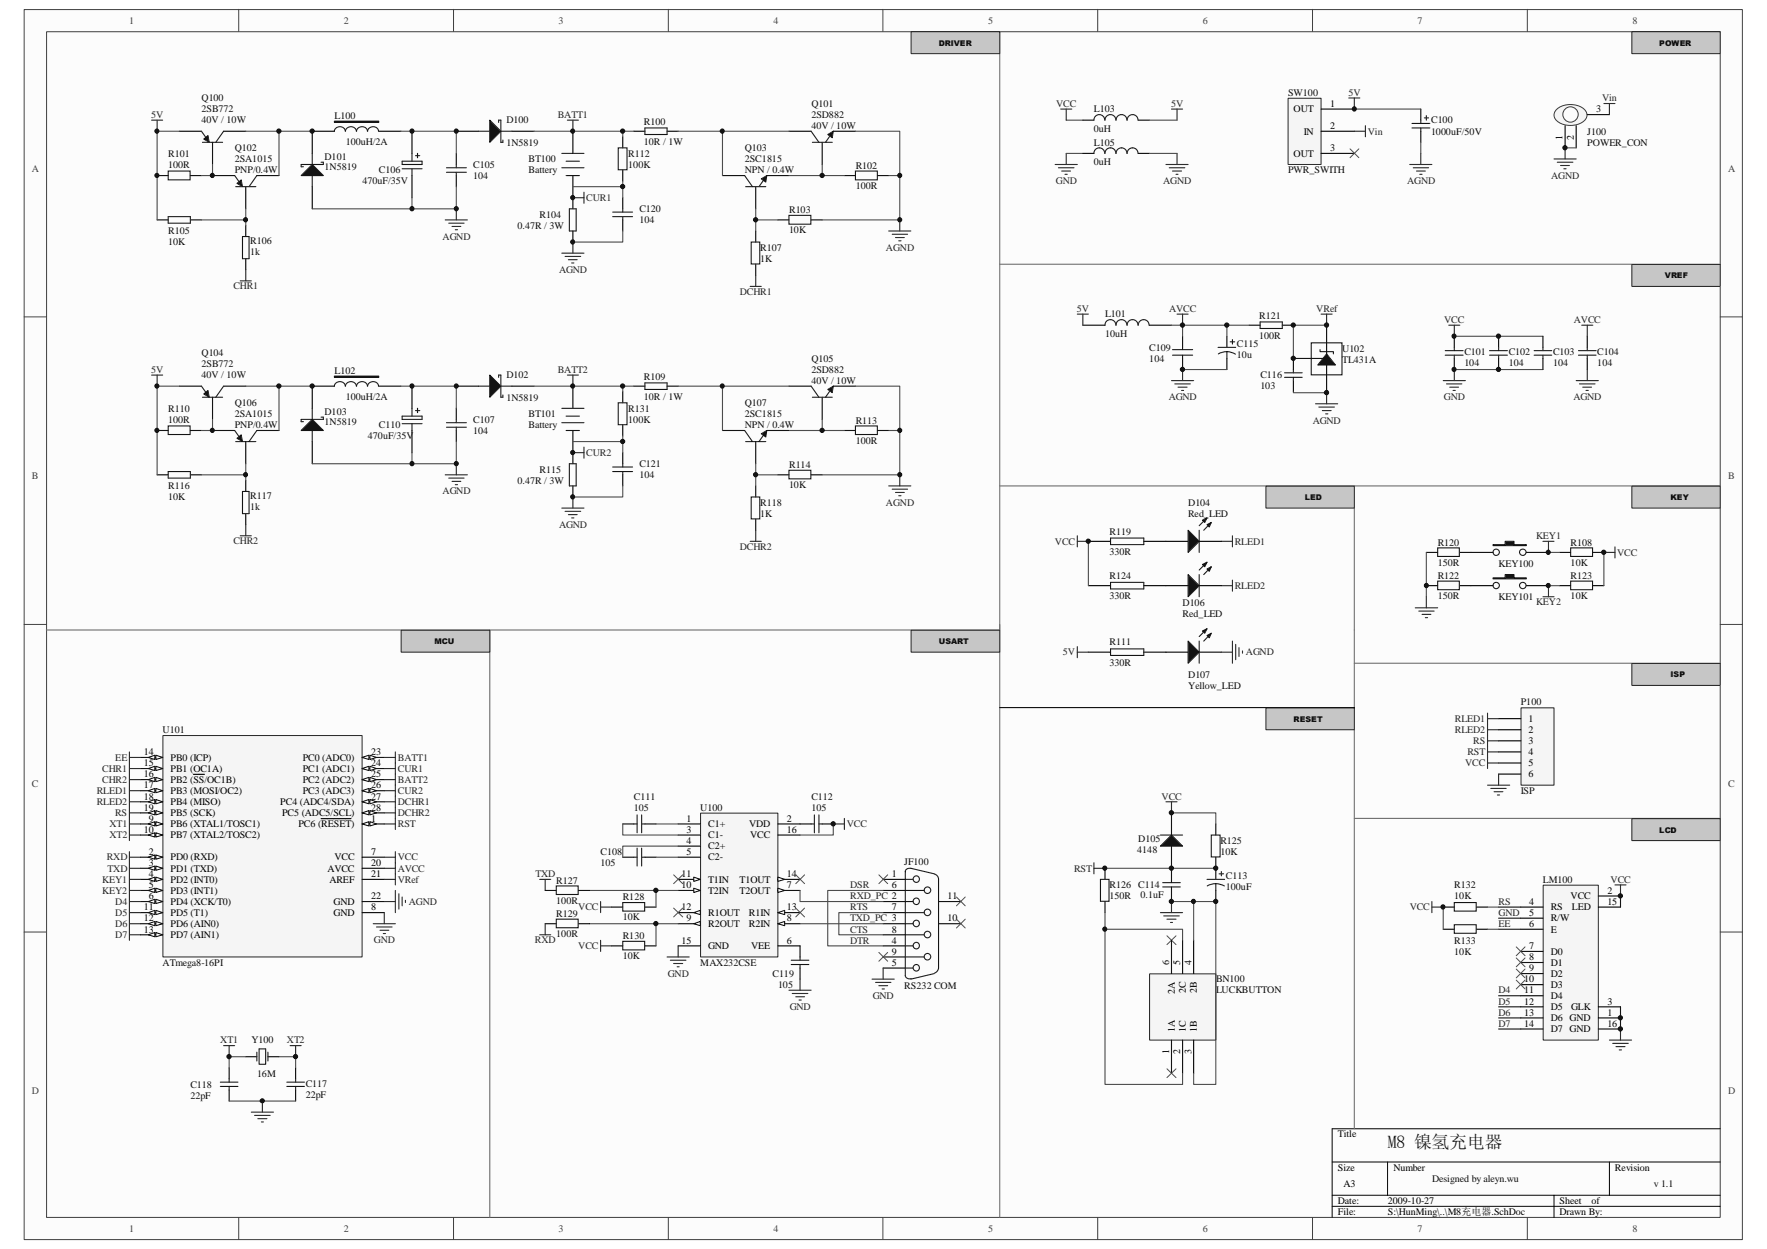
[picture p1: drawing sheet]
<svg xmlns="http://www.w3.org/2000/svg" width="297mm" height="210mm" viewBox="0 0 297 210" stroke-linecap="round" stroke-linejoin="round" font-family="sans-serif">
<defs><g id="words">
<text font-size="3" fill="#0e0e0e" x="233.3" y="193">M8 镍氢充电器</text>
<g font-size="1.7" fill="#404040">
<text x="21.7" y="4">1</text>
<text x="57.8" y="4">2</text>
<text x="93.9" y="4">3</text>
<text x="130" y="4">4</text>
<text x="166.1" y="4">5</text>
<text x="202.2" y="4">6</text>
<text x="238.3" y="4">7</text>
<text x="274.4" y="4">8</text>
<text x="5.3" y="28.9">A</text>
<text x="290.5" y="28.9">A</text>
<text x="5.4" y="80.6">B</text>
<text x="290.5" y="80.6">B</text>
<text x="5.4" y="132.2">C</text>
<text x="290.5" y="132.2">C</text>
<text x="5.3" y="183.9">D</text>
<text x="290.5" y="183.9">D</text>
<text x="21.7" y="207">1</text>
<text x="57.8" y="207">2</text>
<text x="93.9" y="207">3</text>
<text x="130" y="207">4</text>
<text x="166.1" y="207">5</text>
<text x="202.2" y="207">6</text>
<text x="238.3" y="207">7</text>
<text x="274.4" y="207">8</text>
</g>
<g font-size="1.7" fill="#0e0e0e">
<text x="33.9" y="17">Q100</text>
<text x="136.4" y="17.9">Q101</text>
<text x="216.5" y="16.1">SW100</text>
<text x="33.9" y="20.7">40V / 10W</text>
<text x="33.9" y="18.9">2SB772</text>
<text x="56.3" y="20">L100</text>
<text x="85.1" y="20.7">D100</text>
<text x="108.2" y="21">R100</text>
<text x="136.4" y="21.7">40V / 10W</text>
<text x="136.4" y="19.8">2SD882</text>
<text x="183.9" y="18.9">L103</text>
<text x="183.9" y="22.2">0uH</text>
<text x="240.6" y="20.7">C100</text>
<text x="240.6" y="22.6">1000uF/50V</text>
<text x="266.8" y="22.6">J100</text>
<text x="28.3" y="26.3">R101</text>
<text x="28.3" y="28.2">100R</text>
<text x="39.5" y="29.1">PNP/0.4W</text>
<text x="39.5" y="25.4">Q102</text>
<text x="39.5" y="27.3">2SA1015</text>
<text x="54.6" y="26.9">D101</text>
<text x="54.6" y="28.6">1N5819</text>
<text x="58.1" y="24.3">100uH/2A</text>
<text x="63.7" y="29.1">C106</text>
<text x="79.5" y="28.2">C105</text>
<text x="85.1" y="24.5">1N5819</text>
<text x="88.9" y="27.3">BT100</text>
<text x="88.9" y="29.1">Battery</text>
<text x="105.6" y="26.3">R112</text>
<text x="105.6" y="28.2">100K</text>
<text x="108.2" y="24.3">10R / 1W</text>
<text x="125.2" y="29.1">NPN / 0.4W</text>
<text x="125.2" y="25.4">Q103</text>
<text x="125.2" y="27.3">2SC1815</text>
<text x="143.8" y="28.4">R102</text>
<text x="183.9" y="24.5">L105</text>
<text x="183.9" y="27.8">0uH</text>
<text x="216.5" y="29.1">PWR_SWITH</text>
<text x="266.8" y="24.5">POWER_CON</text>
<text x="60.9" y="31">470uF/35V</text>
<text x="79.5" y="30.1">104</text>
<text x="107.5" y="35.6">C120</text>
<text x="132.7" y="35.9">R103</text>
<text x="143.8" y="31.7">100R</text>
<text x="28.3" y="39.4">R105</text>
<text x="28.3" y="41.2">10K</text>
<text x="42.1" y="41.1">R106</text>
<text x="87" y="38.4">0.47R / 3W</text>
<text x="90.7" y="36.6">R104</text>
<text x="107.5" y="37.5">104</text>
<text x="132.7" y="39.2">10K</text>
<text x="42.1" y="42.9">1k</text>
<text x="127.8" y="42.2">R107</text>
<text x="127.8" y="44">1K</text>
<text x="185.8" y="53.3">L101</text>
<text x="211.7" y="53.6">R121</text>
<text x="33.9" y="59.9">Q104</text>
<text x="185.8" y="56.7">10uH</text>
<text x="193.2" y="58.9">C109</text>
<text x="207.9" y="58.4">C115</text>
<text x="211.7" y="56.9">100R</text>
<text x="225.6" y="59.1">U102</text>
<text x="246.2" y="59.7">C101</text>
<text x="253.6" y="59.7">C102</text>
<text x="261.1" y="59.7">C103</text>
<text x="268.5" y="59.7">C104</text>
<text x="33.9" y="63.6">40V / 10W</text>
<text x="33.9" y="61.7">2SB772</text>
<text x="56.3" y="62.9">L102</text>
<text x="85.1" y="63.6">D102</text>
<text x="108.2" y="63.8">R109</text>
<text x="136.4" y="64.5">40V / 10W</text>
<text x="136.4" y="60.8">Q105</text>
<text x="136.4" y="62.7">2SD882</text>
<text x="193.2" y="60.8">104</text>
<text x="207.9" y="60.2">10u</text>
<text x="211.9" y="63.6">C116</text>
<text x="211.9" y="65.4">103</text>
<text x="225.6" y="61">TL431A</text>
<text x="246.2" y="61.6">104</text>
<text x="253.6" y="61.6">104</text>
<text x="261.1" y="61.6">104</text>
<text x="268.5" y="61.6">104</text>
<text x="28.3" y="69.2">R110</text>
<text x="28.3" y="71">100R</text>
<text x="39.5" y="72">PNP/0.4W</text>
<text x="39.5" y="68.2">Q106</text>
<text x="39.5" y="70.1">2SA1015</text>
<text x="54.6" y="69.7">D103</text>
<text x="54.6" y="71.4">1N5819</text>
<text x="58.1" y="67.1">100uH/2A</text>
<text x="63.7" y="72">C110</text>
<text x="79.5" y="71">C107</text>
<text x="85.1" y="67.3">1N5819</text>
<text x="88.9" y="70.1">BT101</text>
<text x="88.9" y="72">Battery</text>
<text x="105.6" y="69.2">R131</text>
<text x="105.6" y="71">100K</text>
<text x="108.2" y="67.1">10R / 1W</text>
<text x="125.2" y="72">NPN / 0.4W</text>
<text x="125.2" y="68.2">Q107</text>
<text x="125.2" y="70.1">2SC1815</text>
<text x="143.8" y="71.2">R113</text>
<text x="61.8" y="73.8">470uF/35V</text>
<text x="79.5" y="72.9">104</text>
<text x="143.8" y="74.6">100R</text>
<text x="28.3" y="82.2">R116</text>
<text x="42.1" y="83.9">R117</text>
<text x="87" y="81.3">0.47R / 3W</text>
<text x="90.7" y="79.4">R115</text>
<text x="107.5" y="78.5">C121</text>
<text x="107.5" y="80.3">104</text>
<text x="132.7" y="78.7">R114</text>
<text x="132.7" y="82">10K</text>
<text x="28.3" y="84.1">10K</text>
<text x="42.1" y="85.8">1k</text>
<text x="127.8" y="85">R118</text>
<text x="127.8" y="86.9">1K</text>
<text x="186.5" y="89.9">R119</text>
<text x="199.7" y="85">D104</text>
<text x="199.7" y="86.9">Red_LED</text>
<text x="186.5" y="93.2">330R</text>
<text x="241.7" y="91.7">R120</text>
<text x="241.7" y="95.1">150R</text>
<text x="251.9" y="95.2">KEY100</text>
<text x="264" y="91.7">R108</text>
<text x="264" y="95.1">10K</text>
<text x="186.5" y="97.3">R124</text>
<text x="186.5" y="100.7">330R</text>
<text x="198.8" y="101.8">D106</text>
<text x="241.7" y="97.3">R122</text>
<text x="241.7" y="100.7">150R</text>
<text x="251.9" y="100.8">KEY101</text>
<text x="264" y="97.3">R123</text>
<text x="264" y="100.7">10K</text>
<text x="198.8" y="103.6">Red_LED</text>
<text x="186.5" y="108.5">R111</text>
<text x="186.5" y="111.8">330R</text>
<text x="199.7" y="113.9">D107</text>
<text x="199.7" y="115.7">Yellow_LED</text>
<text x="255.6" y="118.5">P100</text>
<text x="27.3" y="123.2">U101</text>
<text x="106.5" y="134.4">C111</text>
<text x="106.5" y="136.2">105</text>
<text x="117.7" y="136.2">U100</text>
<text x="136.4" y="134.4">C112</text>
<text x="136.4" y="136.2">105</text>
<text x="255.6" y="133.4">ISP</text>
<text x="101" y="143.7">C108</text>
<text x="191.2" y="143.3">4148</text>
<text x="191.3" y="141.4">D105</text>
<text x="205.1" y="141.8">R125</text>
<text x="205.1" y="143.7">10K</text>
<text x="93.5" y="148.5">R127</text>
<text x="101" y="145.5">105</text>
<text x="152" y="145.4">JF100</text>
<text x="186.5" y="149.3">R126</text>
<text x="191.3" y="149.3">C114</text>
<text x="206.1" y="147.8">C113</text>
<text x="206.1" y="149.6">100uF</text>
<text x="244.5" y="149.3">R132</text>
<text x="259.4" y="148.3">LM100</text>
<text x="93.5" y="151.9">100R</text>
<text x="93.5" y="154.1">R129</text>
<text x="104.7" y="151.3">R128</text>
<text x="104.7" y="154.7">10K</text>
<text x="186.5" y="151.1">150R</text>
<text x="191.7" y="151">0.1uF</text>
<text x="244.5" y="151.1">10K</text>
<text x="93.5" y="157.5">100R</text>
<text x="104.7" y="157.8">R130</text>
<text x="104.7" y="161.2">10K</text>
<text x="244.5" y="158.6">R133</text>
<text x="244.5" y="160.4">10K</text>
<text x="27.3" y="162.3">ATmega8-16PI</text>
<text x="117.7" y="162.3">MAX232CSE</text>
<text x="129.9" y="164.2">C119</text>
<text x="130.8" y="166">105</text>
<text x="152" y="166.2">RS232 COM</text>
<text x="204.4" y="165.1">BN100</text>
<text x="204.4" y="167">LUCKBUTTON</text>
<text x="42.3" y="175.3">Y100</text>
<text x="32" y="182.8">C118</text>
<text x="32" y="184.7">22pF</text>
<text x="43.2" y="180.9">16M</text>
<text x="51.4" y="182.6">C117</text>
<text x="51.4" y="184.5">22pF</text>
<text x="240.7" y="198.6">Designed by aleyn.wu</text>
<text x="278" y="199.6">v 1.1</text>
</g>
<g font-size="1.7" fill="#262626">
<text x="177.5" y="17.9">VCC</text>
<text x="196.9" y="17.9">5V</text>
<text x="226.7" y="16.1">5V</text>
<text x="269.3" y="17">Vin</text>
<text x="25.4" y="19.8">5V</text>
<text x="93.8" y="19.8">BATT1</text>
<text x="230" y="22.6">Vin</text>
<text x="98.5" y="33.8">CUR1</text>
<text x="177.5" y="30.9">GND</text>
<text x="195.5" y="30.9">AGND</text>
<text x="236.6" y="30.9">AGND</text>
<text x="260.8" y="30">AGND</text>
<text x="74.4" y="40.3">AGND</text>
<text x="94" y="45.8">AGND</text>
<text x="148.9" y="42.1">AGND</text>
<text x="39.2" y="48.6">CHR1</text>
<text x="124.4" y="49.6">DCHR1</text>
<text x="181" y="52.4">5V</text>
<text x="196.6" y="52.4">AVCC</text>
<text x="221.3" y="52.4">VRef</text>
<text x="242.8" y="54.3">VCC</text>
<text x="264.6" y="54.3">AVCC</text>
<text x="25.4" y="62.7">5V</text>
<text x="93.8" y="62.7">BATT2</text>
<text x="196.5" y="67.3">AGND</text>
<text x="220.7" y="71.2">AGND</text>
<text x="242.7" y="67.3">GND</text>
<text x="264.5" y="67.3">AGND</text>
<text x="98.5" y="76.6">CUR2</text>
<text x="74.4" y="83.1">AGND</text>
<text x="94" y="88.7">AGND</text>
<text x="148.9" y="85">AGND</text>
<text x="39.2" y="91.5">CHR2</text>
<text x="124.4" y="92.4">DCHR2</text>
<text x="177.3" y="91.5">VCC</text>
<text x="207.6" y="91.5">RLED1</text>
<text x="258.2" y="90.6">KEY1</text>
<text x="271.9" y="93.4">VCC</text>
<text x="207.6" y="99">RLED2</text>
<text x="258.2" y="101.7">KEY2</text>
<text x="178.7" y="110.2">5V</text>
<text x="209.4" y="110.2">AGND</text>
<text x="244.6" y="121.3">RLED1</text>
<text x="244.6" y="123.2">RLED2</text>
<text x="247.6" y="125.1">RS</text>
<text x="17.2" y="131.6">CHR2</text>
<text x="17.2" y="129.7">CHR1</text>
<text x="19.3" y="127.8">EE</text>
<text x="66.9" y="127.8">BATT1</text>
<text x="66.9" y="129.7">CUR1</text>
<text x="66.9" y="131.6">BATT2</text>
<text x="246.3" y="128.8">VCC</text>
<text x="246.7" y="126.9">RST</text>
<text x="16.3" y="133.4">RLED1</text>
<text x="16.3" y="135.3">RLED2</text>
<text x="19.3" y="137.2">RS</text>
<text x="66.9" y="137.2">DCHR2</text>
<text x="66.9" y="135.3">DCHR1</text>
<text x="66.9" y="133.4">CUR2</text>
<text x="195.2" y="134.4">VCC</text>
<text x="18.4" y="140.9">XT2</text>
<text x="18.4" y="139">XT1</text>
<text x="66.9" y="139">RST</text>
<text x="142.4" y="139">VCC</text>
<text x="17.2" y="148.3">KEY1</text>
<text x="17.9" y="144.6">RXD</text>
<text x="18.1" y="146.5">TXD</text>
<text x="66.9" y="144.6">VCC</text>
<text x="66.9" y="146.5">AVCC</text>
<text x="66.9" y="148.3">VRef</text>
<text x="90" y="147.4">TXD</text>
<text x="142.9" y="149.3">DSR</text>
<text x="180.5" y="146.5">RST</text>
<text x="270.7" y="148.3">VCC</text>
<text x="17.2" y="150.2">KEY2</text>
<text x="19.3" y="152.1">D4</text>
<text x="19.3" y="153.9">D5</text>
<text x="19.3" y="155.8">D6</text>
<text x="68.7" y="152.1">AGND</text>
<text x="97.2" y="153">VCC</text>
<text x="142.9" y="151.1">RXD_PC 2</text>
<text x="142.9" y="154.9">TXD_PC 3</text>
<text x="142.9" y="153">RTS</text>
<text x="237" y="153">VCC</text>
<text x="251.9" y="152.1">RS</text>
<text x="251.9" y="153.9">GND</text>
<text x="251.9" y="155.8">EE</text>
<text x="19.3" y="157.6">D7</text>
<text x="62.9" y="158.5">GND</text>
<text x="89.9" y="158.5">RXD</text>
<text x="97.2" y="159.5">VCC</text>
<text x="142.9" y="158.6">DTR</text>
<text x="142.9" y="156.7">CTS</text>
<text x="112.3" y="164.1">GND</text>
<text x="146.7" y="167.9">GND</text>
<text x="251.9" y="167">D4</text>
<text x="132.8" y="169.7">GND</text>
<text x="251.9" y="168.8">D5</text>
<text x="251.9" y="170.7">D6</text>
<text x="251.9" y="172.6">D7</text>
<text x="37" y="175.3">XT1</text>
<text x="48.2" y="175.3">XT2</text>
</g>
<g font-size="1.7">
<text x="223.6" y="17.9">1</text>
<text x="217.5" y="18.9">OUT</text>
<text x="219.2" y="22.6">IN</text>
<text x="223.6" y="21.7">2</text>
<text x="262.7" y="23.5" transform="rotate(-90 262.7 23.5)">1</text>
<text x="264.6" y="23.5" transform="rotate(-90 264.6 23.5)">2</text>
<text x="268.3" y="18.9">3</text>
<text x="217.5" y="26.3">OUT</text>
<text x="223.6" y="25.4">3</text>
<text x="257" y="121.3">1</text>
<text x="257" y="123.2">2</text>
<text x="257" y="125.1">3</text>
<text x="24.2" y="126.9">14</text>
<text x="24.2" y="128.8">15</text>
<text x="24.2" y="130.6">16</text>
<text x="28.7" y="127.8">PB0 (ICP)</text>
<text x="28.7" y="129.7">PB1 (OC1A)</text>
<text x="28.7" y="131.6">PB2 (SS/OC1B)</text>
<text x="50.9" y="127.8">PC0 (ADC0)</text>
<text x="50.9" y="129.7">PC1 (ADC1)</text>
<text x="50.9" y="131.6">PC2 (ADC2)</text>
<text x="62.4" y="126.9">23</text>
<text x="62.4" y="128.8">24</text>
<text x="62.4" y="130.6">25</text>
<text x="257" y="126.9">4</text>
<text x="257" y="128.8">5</text>
<text x="257" y="130.6">6</text>
<text x="24.2" y="132.5">17</text>
<text x="24.2" y="134.4">18</text>
<text x="24.2" y="136.2">19</text>
<text x="28.7" y="133.4">PB3 (MOSI/OC2)</text>
<text x="28.7" y="135.3">PB4 (MISO)</text>
<text x="28.7" y="137.2">PB5 (SCK)</text>
<text x="47.1" y="135.3">PC4 (ADC4/SDA)</text>
<text x="47.4" y="137.2">PC5 (ADC5/SCL)</text>
<text x="50.9" y="133.4">PC3 (ADC3)</text>
<text x="62.4" y="134.4">27</text>
<text x="62.4" y="136.2">28</text>
<text x="62.4" y="132.5">26</text>
<text x="24.2" y="140">10</text>
<text x="25" y="143.7">2</text>
<text x="25" y="138.1">9</text>
<text x="28.7" y="139">PB6 (XTAL1/TOSC1)</text>
<text x="28.7" y="140.9">PB7 (XTAL2/TOSC2)</text>
<text x="50.2" y="139">PC6 (RESET)</text>
<text x="62.4" y="138.1">1</text>
<text x="62.4" y="143.7">7</text>
<text x="115.4" y="138.1">1</text>
<text x="115.4" y="140">3</text>
<text x="115.4" y="141.8">4</text>
<text x="115.4" y="143.7">5</text>
<text x="119" y="139">C1+</text>
<text x="119" y="140.9">C1-</text>
<text x="119" y="142.7">C2+</text>
<text x="125.9" y="139">VDD</text>
<text x="126.1" y="140.9">VCC</text>
<text x="132.3" y="138.1">2</text>
<text x="132.3" y="140">16</text>
<text x="25" y="145.5">3</text>
<text x="25" y="147.4">4</text>
<text x="25" y="149.3">5</text>
<text x="28.7" y="144.6">PD0 (RXD)</text>
<text x="28.7" y="146.5">PD1 (TXD)</text>
<text x="28.7" y="148.3">PD2 (INT0)</text>
<text x="55" y="146.5">AVCC</text>
<text x="55.4" y="148.3">AREF</text>
<text x="56.2" y="144.6">VCC</text>
<text x="62.4" y="145.5">20</text>
<text x="62.4" y="147.4">21</text>
<text x="114.6" y="149.3">10</text>
<text x="114.6" y="147.4">11</text>
<text x="119" y="144.6">C2-</text>
<text x="119" y="148.3">T1IN</text>
<text x="124.3" y="148.3">T1OUT</text>
<text x="132.3" y="149.3">7</text>
<text x="132.3" y="147.4">14</text>
<text x="149.9" y="147.4">1</text>
<text x="149.9" y="149.3">6</text>
<text x="24.2" y="153">11</text>
<text x="24.2" y="154.9">12</text>
<text x="25" y="151.1">6</text>
<text x="28.7" y="150.2">PD3 (INT1)</text>
<text x="28.7" y="152.1">PD4 (XCK/T0)</text>
<text x="28.7" y="153.9">PD5 (T1)</text>
<text x="28.7" y="155.8">PD6 (AIN0)</text>
<text x="56.1" y="153.9">GND</text>
<text x="56.1" y="152.1">GND</text>
<text x="62.4" y="153">8</text>
<text x="62.4" y="151.1">22</text>
<text x="114.6" y="153">12</text>
<text x="115.4" y="154.9">9</text>
<text x="119" y="155.8">R2OUT</text>
<text x="119" y="150.2">T2IN</text>
<text x="119" y="153.9">R1OUT</text>
<text x="124.3" y="150.2">T2OUT</text>
<text x="125.9" y="155.8">R2IN</text>
<text x="125.9" y="153.9">R1IN</text>
<text x="132.3" y="154.9">8</text>
<text x="132.3" y="153">13</text>
<text x="149.9" y="153">7</text>
<text x="159.3" y="151.1">11</text>
<text x="159.3" y="154.9">10</text>
<text x="257" y="152.1">4</text>
<text x="257" y="153.9">5</text>
<text x="257" y="155.8">6</text>
<text x="260.7" y="153">RS</text>
<text x="260.7" y="154.9">R/W</text>
<text x="264" y="151.1">VCC</text>
<text x="264.2" y="153">LED</text>
<text x="270.2" y="150.2">2</text>
<text x="270.2" y="152.1">15</text>
<text x="24.2" y="156.7">13</text>
<text x="28.7" y="157.6">PD7 (AIN1)</text>
<text x="114.6" y="158.6">15</text>
<text x="119" y="159.5">GND</text>
<text x="126.3" y="159.5">VEE</text>
<text x="132.3" y="158.6">6</text>
<text x="149.9" y="158.6">4</text>
<text x="149.9" y="156.7">8</text>
<text x="149.9" y="160.4">9</text>
<text x="257" y="159.5">7</text>
<text x="257" y="161.4">8</text>
<text x="260.7" y="156.7">E</text>
<text x="260.7" y="160.4">D0</text>
<text x="149.9" y="162.3">5</text>
<text x="196.6" y="162.1" transform="rotate(-90 196.6 162.1)">6</text>
<text x="197.5" y="167" transform="rotate(-90 197.5 167)">2A</text>
<text x="198.4" y="162.1" transform="rotate(-90 198.4 162.1)">5</text>
<text x="199.3" y="166.9" transform="rotate(-90 199.3 166.9)">2C</text>
<text x="200.3" y="162.1" transform="rotate(-90 200.3 162.1)">4</text>
<text x="201.2" y="166.9" transform="rotate(-90 201.2 166.9)">2B</text>
<text x="256.2" y="165.1">10</text>
<text x="256.2" y="167">11</text>
<text x="257" y="163.2">9</text>
<text x="260.7" y="162.3">D1</text>
<text x="260.7" y="164.2">D2</text>
<text x="260.7" y="166">D3</text>
<text x="260.7" y="167.9">D4</text>
<text x="197.5" y="173.5" transform="rotate(-90 197.5 173.5)">1A</text>
<text x="199.3" y="173.5" transform="rotate(-90 199.3 173.5)">1C</text>
<text x="201.2" y="173.5" transform="rotate(-90 201.2 173.5)">1B</text>
<text x="256.2" y="168.8">12</text>
<text x="256.2" y="170.7">13</text>
<text x="256.2" y="172.6">14</text>
<text x="260.7" y="169.8">D5</text>
<text x="260.7" y="171.6">D6 GND</text>
<text x="260.7" y="173.5">D7 GND</text>
<text x="264.1" y="169.8">GLK</text>
<text x="270.2" y="168.8">3</text>
<text x="270.2" y="170.7">1</text>
<text x="270.2" y="172.6">16</text>
<text x="196.6" y="177.1" transform="rotate(-90 196.6 177.1)">1</text>
<text x="198.4" y="177.1" transform="rotate(-90 198.4 177.1)">2</text>
<text x="200.3" y="177.1" transform="rotate(-90 200.3 177.1)">3</text>
<text x="224.9" y="191.1">Title</text>
<text x="224.9" y="196.7">Size</text>
<text x="234.2" y="196.7">Number</text>
<text x="271.5" y="196.7">Revision</text>
<text x="224.9" y="202.3">Date:</text>
<text x="225.8" y="199.5">A3</text>
<text x="233.3" y="202.3">2009-10-27</text>
<text x="262.2" y="202.3">Sheet</text>
<text x="267.5" y="202.3">of</text>
<text x="224.9" y="204.2">File:</text>
<text x="233.3" y="204.2">S:\HunMing\..\M8充电器.SchDoc</text>
<text x="262.2" y="204.2">Drawn By:</text>
</g>
<g font-size="1.3" fill="#0e0e0e">
<text x="157.8" y="7.7">DRIVER</text>
<text x="278.9" y="7.7">POWER</text>
<text x="279.9" y="46.8">VREF</text>
<text x="219.3" y="84">LED</text>
<text x="280.8" y="84">KEY</text>
<text x="73" y="108.2">MCU</text>
<text x="157.8" y="108.2">USART</text>
<text x="280.8" y="113.8">ISP</text>
<text x="217.5" y="121.3">RESET</text>
<text x="278.9" y="139.9">LCD</text>
</g>
</g></defs>
<path d="M4.1 1.7h288.8v206.6h-288.8z" fill="#fcfcfc"/>
<path d="M4.1 1.6h288.8v206.7h-288.8z" fill="none" stroke="#404040" stroke-width=".17"/>
<path d="M7.9 5.4h281.3v199.2h-281.3z" fill="#fcfcfc"/>
<g fill="none" stroke="#404040" stroke-width=".17">
<path d="M7.8 5.3h281.4v199.3h-281.4zM40.1 1.6v3.7M76.2 1.6v3.7M112.3 1.6v3.7M148.4 1.6v3.7M184.5 1.6v3.7M220.6 1.6v3.7M256.7 1.6v3.7M4.1 53.3h3.7M289.2 53.3h3.7M4.1 104.9h3.7M289.2 104.9h3.7"/>
<path d="M4.1 156.6h3.7M289.2 156.6h3.7M40.1 204.6v3.7M76.2 204.6v3.7M112.3 204.6v3.7M148.4 204.6v3.7M184.5 204.6v3.7M220.6 204.6v3.7M256.7 204.6v3.7"/>
</g>
<path d="M223.9 195.3h65.3M233.3 195.3v5.6M270.5 195.3v5.6M289.2 189.7h-65.3v14.9M223.9 200.9h65.3M223.9 202.7h65.3M261.2 200.9v3.7" fill="none" stroke="#000" stroke-width=".17"/>
<path d="M27.4 123.7h33.5v37.1h-33.5z" fill="#f5f5f5"/>
<path d="M27.4 123.6h33.5v37.2h-33.5z" fill="none" stroke="#262626" stroke-width=".17"/>
<path d="M60.9 138.5h3.7" fill="none" stroke="#000" stroke-width=".19"/>
<path d="M60.9 138.5l1.1-.4v.7z" fill="#fcfcfc"/>
<path d="M60.9 138.5l1.1-.4v.7z" fill="none" stroke="#000" stroke-width=".17"/>
<path d="M62.2 138.1l1.1 .4-1.1 .3z" fill="#fcfcfc"/>
<path d="M62.2 138.1l1.1 .4-1.1 .3z" fill="none" stroke="#000" stroke-width=".17"/>
<path d="M54 137.6h5M23.6 144.1h3.7" fill="none" stroke="#000" stroke-width=".19"/>
<path d="M26.2 143.7l1.1 .4-1.1 .3z" fill="#fcfcfc"/>
<path d="M26.2 143.7l1.1 .4-1.1 .3z" fill="none" stroke="#000" stroke-width=".17"/>
<path d="M24.9 144.1l1.1-.4v.7z" fill="#fcfcfc"/>
<path d="M24.9 144.1l1.1-.4v.7z" fill="none" stroke="#000" stroke-width=".17"/>
<path d="M23.6 145.9h3.7" fill="none" stroke="#000" stroke-width=".19"/>
<path d="M26.2 145.5l1.1 .4-1.1 .4z" fill="#fcfcfc"/>
<path d="M26.2 145.5l1.1 .4-1.1 .4z" fill="none" stroke="#000" stroke-width=".17"/>
<path d="M24.9 145.9l1.1-.4v.8z" fill="#fcfcfc"/>
<path d="M24.9 145.9l1.1-.4v.8z" fill="none" stroke="#000" stroke-width=".17"/>
<path d="M23.6 147.8h3.7" fill="none" stroke="#000" stroke-width=".19"/>
<path d="M26.2 147.4l1.1 .4-1.1 .3z" fill="#fcfcfc"/>
<path d="M26.2 147.4l1.1 .4-1.1 .3z" fill="none" stroke="#000" stroke-width=".17"/>
<path d="M24.9 147.8l1.1-.4v.7z" fill="#fcfcfc"/>
<path d="M24.9 147.8l1.1-.4v.7z" fill="none" stroke="#000" stroke-width=".17"/>
<path d="M23.6 149.6h3.7" fill="none" stroke="#000" stroke-width=".19"/>
<path d="M26.2 149.3l1.1 .3-1.1 .4z" fill="#fcfcfc"/>
<path d="M26.2 149.3l1.1 .3-1.1 .4z" fill="none" stroke="#000" stroke-width=".17"/>
<path d="M24.9 149.6l1.1-.3v.7z" fill="#fcfcfc"/>
<path d="M24.9 149.6l1.1-.3v.7z" fill="none" stroke="#000" stroke-width=".17"/>
<path d="M23.6 151.5h3.7" fill="none" stroke="#000" stroke-width=".19"/>
<path d="M26.2 151.1l1.1 .4-1.1 .3z" fill="#fcfcfc"/>
<path d="M26.2 151.1l1.1 .4-1.1 .3z" fill="none" stroke="#000" stroke-width=".17"/>
<path d="M24.9 151.5l1.1-.4v.7z" fill="#fcfcfc"/>
<path d="M24.9 151.5l1.1-.4v.7z" fill="none" stroke="#000" stroke-width=".17"/>
<path d="M23.6 138.5h3.7M60.9 144.1h3.7M60.9 153.4h3.7" fill="none" stroke="#000" stroke-width=".19"/>
<path d="M26.2 138.1l1.1 .4-1.1 .3z" fill="#fcfcfc"/>
<path d="M26.2 138.1l1.1 .4-1.1 .3z" fill="none" stroke="#000" stroke-width=".17"/>
<path d="M24.9 138.5l1.1-.4v.7z" fill="#fcfcfc"/>
<path d="M24.9 138.5l1.1-.4v.7z" fill="none" stroke="#000" stroke-width=".17"/>
<path d="M23.6 140.3h3.7" fill="none" stroke="#000" stroke-width=".19"/>
<path d="M26.2 140l1.1 .3-1.1 .4z" fill="#fcfcfc"/>
<path d="M26.2 140l1.1 .3-1.1 .4z" fill="none" stroke="#000" stroke-width=".17"/>
<path d="M24.9 140.3l1.1-.3v.7z" fill="#fcfcfc"/>
<path d="M24.9 140.3l1.1-.3v.7z" fill="none" stroke="#000" stroke-width=".17"/>
<path d="M23.6 153.4h3.7" fill="none" stroke="#000" stroke-width=".19"/>
<path d="M26.2 153l1.1 .4-1.1 .3z" fill="#fcfcfc"/>
<path d="M26.2 153l1.1 .4-1.1 .3z" fill="none" stroke="#000" stroke-width=".17"/>
<path d="M24.9 153.4l1.1-.4v.7z" fill="#fcfcfc"/>
<path d="M24.9 153.4l1.1-.4v.7z" fill="none" stroke="#000" stroke-width=".17"/>
<path d="M23.6 155.2h3.7" fill="none" stroke="#000" stroke-width=".19"/>
<path d="M26.2 154.9l1.1 .3-1.1 .4z" fill="#fcfcfc"/>
<path d="M26.2 154.9l1.1 .3-1.1 .4z" fill="none" stroke="#000" stroke-width=".17"/>
<path d="M24.9 155.2l1.1-.3v.7z" fill="#fcfcfc"/>
<path d="M24.9 155.2l1.1-.3v.7z" fill="none" stroke="#000" stroke-width=".17"/>
<path d="M23.6 157.1h3.7" fill="none" stroke="#000" stroke-width=".19"/>
<path d="M26.2 156.7l1.1 .4-1.1 .3z" fill="#fcfcfc"/>
<path d="M26.2 156.7l1.1 .4-1.1 .3z" fill="none" stroke="#000" stroke-width=".17"/>
<path d="M24.9 157.1l1.1-.4v.7z" fill="#fcfcfc"/>
<path d="M24.9 157.1l1.1-.4v.7z" fill="none" stroke="#000" stroke-width=".17"/>
<path d="M23.6 127.3h3.7" fill="none" stroke="#000" stroke-width=".19"/>
<path d="M26.2 126.9l1.1 .4-1.1 .3z" fill="#fcfcfc"/>
<path d="M26.2 126.9l1.1 .4-1.1 .3z" fill="none" stroke="#000" stroke-width=".17"/>
<path d="M24.9 127.3l1.1-.4v.7z" fill="#fcfcfc"/>
<path d="M24.9 127.3l1.1-.4v.7z" fill="none" stroke="#000" stroke-width=".17"/>
<path d="M23.6 129.2h3.7" fill="none" stroke="#000" stroke-width=".19"/>
<path d="M26.2 128.8l1.1 .4-1.1 .3z" fill="#fcfcfc"/>
<path d="M26.2 128.8l1.1 .4-1.1 .3z" fill="none" stroke="#000" stroke-width=".17"/>
<path d="M24.9 129.2l1.1-.4v.7z" fill="#fcfcfc"/>
<path d="M24.9 129.2l1.1-.4v.7z" fill="none" stroke="#000" stroke-width=".17"/>
<path d="M23.6 131h3.7" fill="none" stroke="#000" stroke-width=".19"/>
<path d="M26.2 130.6l1.1 .4-1.1 .4z" fill="#fcfcfc"/>
<path d="M26.2 130.6l1.1 .4-1.1 .4z" fill="none" stroke="#000" stroke-width=".17"/>
<path d="M24.9 131l1.1-.4v.8z" fill="#fcfcfc"/>
<path d="M24.9 131l1.1-.4v.8z" fill="none" stroke="#000" stroke-width=".17"/>
<path d="M23.6 132.9h3.7M32.5 130.1h1.9" fill="none" stroke="#000" stroke-width=".19"/>
<path d="M26.2 132.5l1.1 .4-1.1 .3z" fill="#fcfcfc"/>
<path d="M26.2 132.5l1.1 .4-1.1 .3z" fill="none" stroke="#000" stroke-width=".17"/>
<path d="M24.9 132.9l1.1-.4v.7z" fill="#fcfcfc"/>
<path d="M24.9 132.9l1.1-.4v.7z" fill="none" stroke="#000" stroke-width=".17"/>
<path d="M23.6 134.7h3.7" fill="none" stroke="#000" stroke-width=".19"/>
<path d="M26.2 134.4l1.1 .3-1.1 .4z" fill="#fcfcfc"/>
<path d="M26.2 134.4l1.1 .3-1.1 .4z" fill="none" stroke="#000" stroke-width=".17"/>
<path d="M24.9 134.7l1.1-.3v.7z" fill="#fcfcfc"/>
<path d="M24.9 134.7l1.1-.3v.7z" fill="none" stroke="#000" stroke-width=".17"/>
<path d="M23.6 136.6h3.7" fill="none" stroke="#000" stroke-width=".19"/>
<path d="M26.2 136.2l1.1 .4-1.1 .3z" fill="#fcfcfc"/>
<path d="M26.2 136.2l1.1 .4-1.1 .3z" fill="none" stroke="#000" stroke-width=".17"/>
<path d="M24.9 136.6l1.1-.4v.7z" fill="#fcfcfc"/>
<path d="M24.9 136.6l1.1-.4v.7z" fill="none" stroke="#000" stroke-width=".17"/>
<path d="M60.9 127.3h3.7M60.9 145.9h3.7M60.9 147.8h3.7M60.9 151.5h3.7" fill="none" stroke="#000" stroke-width=".19"/>
<path d="M60.9 127.3l1.1-.4v.7z" fill="#fcfcfc"/>
<path d="M60.9 127.3l1.1-.4v.7z" fill="none" stroke="#000" stroke-width=".17"/>
<path d="M62.2 126.9l1.1 .4-1.1 .3z" fill="#fcfcfc"/>
<path d="M62.2 126.9l1.1 .4-1.1 .3z" fill="none" stroke="#000" stroke-width=".17"/>
<path d="M60.9 129.2h3.7" fill="none" stroke="#000" stroke-width=".19"/>
<path d="M60.9 129.2l1.1-.4v.7z" fill="#fcfcfc"/>
<path d="M60.9 129.2l1.1-.4v.7z" fill="none" stroke="#000" stroke-width=".17"/>
<path d="M62.2 128.8l1.1 .4-1.1 .3z" fill="#fcfcfc"/>
<path d="M62.2 128.8l1.1 .4-1.1 .3z" fill="none" stroke="#000" stroke-width=".17"/>
<path d="M60.9 131h3.7" fill="none" stroke="#000" stroke-width=".19"/>
<path d="M60.9 131l1.1-.4v.8z" fill="#fcfcfc"/>
<path d="M60.9 131l1.1-.4v.8z" fill="none" stroke="#000" stroke-width=".17"/>
<path d="M62.2 130.6l1.1 .4-1.1 .4z" fill="#fcfcfc"/>
<path d="M62.2 130.6l1.1 .4-1.1 .4z" fill="none" stroke="#000" stroke-width=".17"/>
<path d="M60.9 132.9h3.7" fill="none" stroke="#000" stroke-width=".19"/>
<path d="M60.9 132.9l1.1-.4v.7z" fill="#fcfcfc"/>
<path d="M60.9 132.9l1.1-.4v.7z" fill="none" stroke="#000" stroke-width=".17"/>
<path d="M62.2 132.5l1.1 .4-1.1 .3z" fill="#fcfcfc"/>
<path d="M62.2 132.5l1.1 .4-1.1 .3z" fill="none" stroke="#000" stroke-width=".17"/>
<path d="M60.9 134.7h3.7" fill="none" stroke="#000" stroke-width=".19"/>
<path d="M60.9 134.7l1.1-.3v.7z" fill="#fcfcfc"/>
<path d="M60.9 134.7l1.1-.3v.7z" fill="none" stroke="#000" stroke-width=".17"/>
<path d="M62.2 134.4l1.1 .3-1.1 .4z" fill="#fcfcfc"/>
<path d="M62.2 134.4l1.1 .3-1.1 .4z" fill="none" stroke="#000" stroke-width=".17"/>
<path d="M60.9 136.6h3.7" fill="none" stroke="#000" stroke-width=".19"/>
<path d="M60.9 136.6l1.1-.4v.7z" fill="#fcfcfc"/>
<path d="M60.9 136.6l1.1-.4v.7z" fill="none" stroke="#000" stroke-width=".17"/>
<path d="M62.2 136.2l1.1 .4-1.1 .3z" fill="#fcfcfc"/>
<path d="M62.2 136.2l1.1 .4-1.1 .3z" fill="none" stroke="#000" stroke-width=".17"/>
<g fill="none" stroke="#262626" stroke-width=".19">
<path d="M21.8 138.5h1.8M21.8 126.4v14.9M21.8 132.9h1.8M21.8 131h1.8M21.8 129.2h1.8M21.8 127.3h1.8M21.8 136.6h1.8M21.8 134.7h1.8M64.6 138.5h1.9M64.6 136.6h1.9M64.6 134.7h1.9M66.5 133.8v5.6"/>
<path d="M21.8 144.1h1.8M21.8 155.2h1.8M21.8 143.1v5.6M21.8 150.6v7.4M21.8 145.9h1.8M21.8 140.3h1.8M21.8 147.8h1.8M21.8 151.5h1.8M21.8 153.4h1.8M21.8 157.1h1.8M62.7 155.2h3.8M63.3 155.8h2.6"/>
<path d="M63.9 156.3h1.5M64.4 156.9h.4M64.6 144.1h1.9M64.6 153.4v1.8M66.5 143.1v1.9M37.6 175.7h1.9M38.5 175.7v1.9M48.8 175.7h1.8M49.7 175.7v1.9M42.2 186.9h3.8M42.8 187.5h2.6M43.3 188h1.6"/>
<path d="M43.9 188.6h.4M44.1 185v1.9"/>
</g>
<path d="M196.9 136.6v3.7M196.9 142.2v5.6M196.9 149.6v1.9M204.4 145.9v1.9M204.4 149.6v1.9M38.5 179.5v1.8M41.3 177.6h1.9M45 177.6h1.9M49.7 179.5v1.8M38.5 183.2v1.8M49.7 183.2v1.8" fill="none" stroke="#000" stroke-width=".19"/>
<g fill="none" stroke="#1c1c1c" stroke-width=".19">
<path d="M195.4 149.1h3M195.4 148.3h3M196.9 147.8v.5M196.9 149.1v.5M202.9 147.8h3M204.4 148.5l.7 .1 .7 .3M204.4 148.5l-.8 .1-.7 .3M204.4 148.5v1.1M204.9 146.9h.8M205.3 146.5v.7M43.2 176.8v1.5M43.6 176.3h1.1v2.6h-1.1z"/>
<path d="M45 176.8v1.5M37 182.6h3M37 181.9h3M38.5 181.3v.6M38.5 182.6v.6M48.2 182.6h3M48.2 181.9h3M49.7 181.3v.6M49.7 182.6v.6"/>
</g>
<path d="M41.3 177.6h-2.8v1.9M46.9 177.6h2.8v1.9M38.5 185h11.2" fill="none" stroke="#4c4c4c" stroke-width=".19"/>
<path d="M195.1 142.2l1.8-1.9 1.9 1.9z" fill="#1c1c1c"/>
<path d="M185 147.8h1.4v3.7h-1.4zM195.1 142.2l1.8-1.9 1.9 1.9zM195.1 140.3h3.7M203.6 140.3h1.5v3.7h-1.5z" fill="none" stroke="#1c1c1c" stroke-width=".19"/>
<path d="M204.4 138.5v1.8M185.8 145.9v1.9M185.8 151.5v1.9M204.4 144.1v1.8" fill="none" stroke="#000" stroke-width=".19"/>
<path d="M196 134.7h1.9M196.9 134.7v1.9M21.8 148.7v1.9M21.8 149.6h1.8M183.9 145v1.9M183.9 145.9h1.9M195.1 153.4h3.7M195.6 153.9h2.6M196.2 154.5h1.5M196.8 155h.3M196.9 151.5v1.9" fill="none" stroke="#262626" stroke-width=".19"/>
<path d="M196.2 157.3l1.5 1.4M197.7 157.3l-1.5 1.4" fill="none" stroke="#4c4c4c" stroke-width=".17"/>
<path d="M196.9 136.6h7.5v1.9" fill="none" stroke="#4c4c4c" stroke-width=".19"/>
<path d="M193.3 163.7h11.1v11.1h-11.1z" fill="#f5f5f5"/>
<path d="M193.2 163.7h11.2v11.1h-11.2z" fill="none" stroke="#262626" stroke-width=".17"/>
<path d="M196.9 158v5.6M198.8 158v5.6M200.7 158v5.6M196.9 174.8v5.6M198.8 174.8v5.6M200.7 174.8v5.6" fill="none" stroke="#000" stroke-width=".19"/>
<path d="M196.2 179.6l1.5 1.5M197.7 179.6l-1.5 1.5" fill="none" stroke="#4c4c4c" stroke-width=".17"/>
<path d="M64.6 127.3h1.9M64.6 129.2h1.9M64.6 131h1.9M64.6 132.9h1.9M66.5 126.4v7.4" fill="none" stroke="#262626" stroke-width=".19"/>
<path d="M259.5 148.8h9.2v26h-9.2z" fill="#f5f5f5"/>
<path d="M259.4 148.8h9.3v26h-9.3z" fill="none" stroke="#262626" stroke-width=".17"/>
<g fill="none" stroke="#000" stroke-width=".19">
<path d="M183 91h3.7M183 98.4h3.7M192.3 91h3.7M192.3 98.4h3.7M247.3 92.8h3.7M256.6 92.8h3.7M255.6 152.4h3.8M255.6 154.3h3.8M255.6 156.2h3.8M255.6 159.9h3.8M268.7 150.6h3.7M268.7 152.4h3.7"/>
<path d="M255.6 171.1h3.8M255.6 161.8h3.8M255.6 163.6h3.8M255.6 165.5h3.8M255.6 167.3h3.8M255.6 169.2h3.8M255.6 172.9h3.8M268.7 171.1h3.7M268.7 169.2h3.7M268.7 172.9h3.7"/>
</g>
<path d="M251.9 152.4h3.7M251.9 154.3h3.7M251.9 156.2h3.7M272.4 150.6v1.8M251.9 171.1h3.7M251.9 172.9h3.7M251.9 167.3h3.7M251.9 169.2h3.7M272.4 169.2v3.7" fill="none" stroke="#0e0e0e" stroke-width=".19"/>
<g fill="none" stroke="#262626" stroke-width=".19">
<path d="M181.1 90v1.9M181.1 91h1.9M205.3 91h1.9M205.3 98.4h1.9M207.2 90v1.9M207.2 97.5v1.9M271.5 148.7h1.8M272.4 148.7v1.9M270.5 174.8h3.8M271.1 175.3h2.6M271.6 175.9h1.6M272.2 176.4h.4"/>
<path d="M272.4 172.9v1.9"/>
</g>
<path d="M254.9 159.1l1.5 1.5M256.4 159.1l-1.5 1.5M254.9 161l1.5 1.5M254.9 162.9l1.5 1.4M254.9 164.7l1.5 1.5M256.4 161l-1.5 1.5M256.4 162.9l-1.5 1.4M256.4 164.7l-1.5 1.5" fill="none" stroke="#4c4c4c" stroke-width=".17"/>
<path d="M186.7 90.4h5.6v1.1h-5.6zM186.7 97.9h5.6v1.1h-5.6z" fill="none" stroke="#1c1c1c" stroke-width=".19"/>
<path d="M251 91.5h2v-.5h1.5v.5h2.1v.2h-5.6z" fill-rule="evenodd" fill="#1c1c1c"/>
<g fill="none" stroke="#1c1c1c" stroke-width=".19">
<path d="M251 91.5h2v-.5h1.5v.5h2.1v.2h-5.6zM264 92.1h3.7v1.4h-3.7zM264 97.7h3.7v1.4h-3.7z"/>
<circle cx="251.5" cy="92.8" r=".54"/>
<circle cx="256" cy="92.8" r=".54"/>
</g>
<path d="M247.3 98.4h3.7M256.6 98.4h3.7M262.2 92.8h1.8M262.2 98.4h1.8M267.8 92.8h1.8M267.8 98.4h1.8" fill="none" stroke="#000" stroke-width=".19"/>
<path d="M269.6 92.8h1.9M271.5 91.9v1.9" fill="none" stroke="#262626" stroke-width=".19"/>
<path d="M251 97.1h2v-.5h1.5v.5h2.1v.2h-5.6z" fill-rule="evenodd" fill="#1c1c1c"/>
<g fill="none" stroke="#1c1c1c" stroke-width=".19">
<path d="M242.9 58.9h3.1M242.9 59.7h3.1M244.5 58.4v.5M244.5 59.7v.5M250.4 58.9h3M250.4 59.7h3M251.9 58.4v.5M251.9 59.7v.5M257.9 58.9h3M257.9 59.7h3M259.4 58.4v.5M259.4 59.7v.5"/>
<path d="M241.7 92.1h3.6v1.4h-3.6zM241.7 97.7h3.6v1.4h-3.6zM251 97.1h2v-.5h1.5v.5h2.1v.2h-5.6z"/>
<circle cx="251.5" cy="98.4" r=".54"/>
<circle cx="256" cy="98.4" r=".54"/>
</g>
<path d="M244.5 56.5v1.9M251.9 56.5v1.9M259.4 56.5v1.9M244.5 60.2v1.9M251.9 60.2v1.9M259.4 60.2v1.9M239.8 92.8h1.9M239.8 98.4h1.9M245.4 92.8h1.9M245.4 98.4h1.9" fill="none" stroke="#000" stroke-width=".19"/>
<g fill="none" stroke="#262626" stroke-width=".19">
<path d="M243.5 54.7h1.9M244.5 54.7v1.8M242.6 64h3.7M243.2 64.5h2.5M243.7 65.1h1.5M244.3 65.6h.3M244.5 62.1v1.9M259.4 91h1.8M260.3 91v1.8M260.3 98.4v1.9M237.9 102.2h3.8M238.5 102.7h2.6"/>
<path d="M239.1 103.3h1.4M239.6 103.8h.4M239.8 100.3v1.9M259.4 100.3h1.8M64.6 145.9h1.9M64.6 147.8h1.9M66.5 145v3.7"/>
</g>
<path d="M244.5 56.5h14.9M244.5 62.1h14.9M239.8 92.8v7.5M260.3 92.8h1.9M260.3 98.4h1.9" fill="none" stroke="#4c4c4c" stroke-width=".19"/>
<path d="M216.6 16.6h5.5v11h-5.5z" fill="#f5f5f5"/>
<path d="M216.5 16.5h5.6v11.1h-5.6z" fill="none" stroke="#262626" stroke-width=".17"/>
<g fill="none" stroke="#000" stroke-width=".19">
<path d="M222.1 18.3h5.6M238.8 18.3v1.9M222.1 22.1h5.6M222.1 25.8h5.6M238.8 22.1v1.8M102.8 159h1.9M102.8 152.4h1.9M108.4 159h1.9M108.4 152.4h1.9M148.5 159h3.7M148.5 147.8h3.7M148.5 151.5h3.7"/>
<path d="M148.5 155.2h3.7M148.5 149.6h3.7M148.5 153.4h3.7M148.5 157.1h3.7M157.8 151.5h3.7M157.8 155.2h3.7M148.5 162.7h3.7M148.5 160.8h3.7"/>
</g>
<g fill="none" stroke="#1c1c1c" stroke-width=".19">
<path d="M239.4 19.8h.8M239.8 19.4v.8M237.4 20.7h3M237.4 21.5h3M238.8 20.2v.5M238.8 21.5v.6M104.7 158.2h3.7v1.4h-3.7zM104.7 151.7h3.7v1.4h-3.7zM152.2 151.5h1.3M152.2 147.8h1.3M152.2 155.2h1.3M152.2 149.6h3.2"/>
<path d="M152.2 159h1.3M152.2 153.4h3.2M152.2 157.1h3.2M152.2 146.5v17.5M153.1 145.9l4 1M153.2 146a.64 .64 0 0 0-1 .5M157.1 146.9a.89 .89 0 0 1 .7 .9v14.9a1.01 1.01 0 0 1-.7 .8M152.2 163.9a.71 .71 0 0 0 1 .6M152.2 162.7h1.3M152.2 160.8h3.2M157.1 163.6l-4 .9"/>
<circle cx="154" cy="155.2" r=".53"/>
<circle cx="154" cy="151.5" r=".53"/>
<circle cx="154" cy="147.7" r=".53"/>
<circle cx="154" cy="158.9" r=".53"/>
<circle cx="155.9" cy="149.6" r=".55"/>
<circle cx="155.9" cy="153.3" r=".55"/>
<circle cx="155.9" cy="157.1" r=".55"/>
<circle cx="154" cy="162.6" r=".53"/>
<circle cx="155.9" cy="160.8" r=".55"/>
</g>
<g fill="none" stroke="#262626" stroke-width=".19">
<path d="M226.7 16.5h1.9M227.7 16.5v1.8M227.7 22.1h1.8M229.5 21.1v1.9M237 27.6h3.7M237.6 28.2h2.6M238.1 28.7h1.5M238.7 29.3h.4M238.8 25.8v1.8M101 151.5v1.9M101 158v1.9M101 159h1.8"/>
<path d="M101 152.4h1.8"/>
</g>
<path d="M227.7 18.3h11.1M238.8 23.9v1.9" fill="none" stroke="#4c4c4c" stroke-width=".19"/>
<path d="M226.9 25l1.5 1.5M228.4 25l-1.5 1.5" fill="none" stroke="#4c4c4c" stroke-width=".17"/>
<path d="M117.8 136.7h13v24.1h-13z" fill="#f5f5f5"/>
<path d="M117.8 136.7h13v24.1h-13z" fill="none" stroke="#262626" stroke-width=".17"/>
<path d="M114 138.5h3.7M130.8 138.5h3.7M114 140.3h3.7M114 142.2h3.7M114 144.1h3.7M130.8 159h3.7M130.8 149.6h3.7" fill="none" stroke="#000" stroke-width=".19"/>
<path d="M130.8 149.3l1.1 .3-1.1 .4z" fill="#fcfcfc"/>
<path d="M130.8 149.3l1.1 .3-1.1 .4z" fill="none" stroke="#000" stroke-width=".17"/>
<path d="M130.8 155.2h3.7" fill="none" stroke="#000" stroke-width=".19"/>
<path d="M130.8 155.2l1.1-.3v.7z" fill="#fcfcfc"/>
<path d="M130.8 155.2l1.1-.3v.7z" fill="none" stroke="#000" stroke-width=".17"/>
<path d="M114 155.2h3.7" fill="none" stroke="#000" stroke-width=".19"/>
<path d="M116.6 155.2l1.1-.3v.7z" fill="#fcfcfc"/>
<path d="M116.6 155.2l1.1-.3v.7z" fill="none" stroke="#000" stroke-width=".17"/>
<path d="M114 149.6h3.7" fill="none" stroke="#000" stroke-width=".19"/>
<path d="M116.6 149.3l1.1 .3-1.1 .4z" fill="#fcfcfc"/>
<path d="M116.6 149.3l1.1 .3-1.1 .4z" fill="none" stroke="#000" stroke-width=".17"/>
<path d="M114 147.8h3.7" fill="none" stroke="#000" stroke-width=".19"/>
<path d="M116.6 147.4l1.1 .4-1.1 .3z" fill="#fcfcfc"/>
<path d="M116.6 147.4l1.1 .4-1.1 .3z" fill="none" stroke="#000" stroke-width=".17"/>
<path d="M114 153.4h3.7" fill="none" stroke="#000" stroke-width=".19"/>
<path d="M116.6 153.4l1.1-.4v.7z" fill="#fcfcfc"/>
<path d="M116.6 153.4l1.1-.4v.7z" fill="none" stroke="#000" stroke-width=".17"/>
<path d="M130.8 153.4h3.7" fill="none" stroke="#000" stroke-width=".19"/>
<path d="M130.8 153.4l1.1-.4v.7z" fill="#fcfcfc"/>
<path d="M130.8 153.4l1.1-.4v.7z" fill="none" stroke="#000" stroke-width=".17"/>
<path d="M130.8 147.8h3.7" fill="none" stroke="#000" stroke-width=".19"/>
<path d="M130.8 147.4l1.1 .4-1.1 .3z" fill="#fcfcfc"/>
<path d="M130.8 147.4l1.1 .4-1.1 .3z" fill="none" stroke="#000" stroke-width=".17"/>
<g fill="none" stroke="#000" stroke-width=".19">
<path d="M266.8 56.5v1.9M266.8 60.2v1.9M104.7 138.5h1.8M108.4 138.5h1.9M134.5 138.5h1.9M138.2 138.5h1.9M91.6 149.6h1.9M91.6 155.2h1.9M97.2 149.6h1.9M97.2 155.2h1.9M104.7 144.1h1.8M108.4 144.1h1.9"/>
<path d="M114 159h3.7M130.8 140.3h3.7M134.5 159v1.8M134.5 162.7v1.8"/>
</g>
<g fill="none" stroke="#1c1c1c" stroke-width=".19">
<path d="M265.3 59.7h3M265.3 58.9h3M266.8 58.4v.5M266.8 59.7v.5M106.5 138.5h.6M107.1 136.9v3.1M107.9 136.9v3.1M107.9 138.5h.5M136.4 138.5h.5M136.9 136.9v3.1M137.7 138.5h.5M137.7 136.9v3.1"/>
<path d="M93.5 148.9h3.7v1.4h-3.7zM93.5 154.5h3.7v1.4h-3.7zM106.5 144.1h.6M107.1 142.5v3M107.9 142.5v3M107.9 144.1h.5M133 161.4h3M133 162.1h3M134.5 160.8v.6M134.5 162.1v.6"/>
</g>
<g fill="none" stroke="#4c4c4c" stroke-width=".19">
<path d="M104.7 138.5v1.8h9.3M110.3 138.5h3.7M99.1 155.2h14.9M99.1 149.6h14.9M110.3 144.1h3.7M114 142.2h-9.3v1.9M148.5 149.6h-9.4v9.4h9.4M148.5 153.4h-7.5v3.7h7.5M185.8 153.4v28.8h13v-1.8M185.8 156.2h13v1.8M185.8 145.9h18.6M196.9 151.5h7.5v30.7h-3.7v-1.8"/>
<path d="M200.7 151.5v6.5"/>
</g>
<g fill="none" stroke="#4c4c4c" stroke-width=".17">
<path d="M113.2 152.6l1.6 1.5M113.2 147l1.6 1.5M114.8 152.6l-1.6 1.5M114.8 147l-1.6 1.5M133.8 152.6l1.5 1.5M133.8 147l1.5 1.5M135.3 152.6l-1.5 1.5M135.3 147l-1.5 1.5M147.7 147l1.5 1.5M149.2 147l-1.5 1.5M160.8 150.7l1.5 1.5M160.8 154.5l1.5 1.5"/>
<path d="M162.3 150.7l-1.5 1.5M162.3 154.5l-1.5 1.5M147.7 160.1l1.5 1.4M149.2 160.1l-1.5 1.4"/>
</g>
<g fill="none" stroke="#262626" stroke-width=".19">
<path d="M90.7 147.8h1.9M90.7 157.1h1.9M91.6 147.8v1.8M91.6 155.2v1.9M114 159v1.8M112.1 160.8h3.8M112.7 161.4h2.6M113.2 161.9h1.6M113.8 162.5h.4M132.6 166.4h3.8M133.2 167h2.6M133.8 167.5h1.5"/>
<path d="M134.3 168.1h.4M134.5 164.5v1.9M146.6 164.5h3.7M147.2 165.1h2.6M147.7 165.7h1.5M148.3 166.2h.4M148.5 162.7v1.8"/>
</g>
<path d="M261.6 18.5a3.6 3.6 0 0 1 4.9 .1 1.29 1.29 0 0 1-.5 2 3.5 3.5 0 0 1-4.7-.8l-.1-.5 .1-.4z" fill-rule="evenodd" fill="#f5f5f5"/>
<path d="M261.6 18.5a3.6 3.6 0 0 1 4.9 .1 1.29 1.29 0 0 1-.5 2 3.5 3.5 0 0 1-4.7-.8l-.1-.5 .1-.4z" fill="none" stroke="#393939" stroke-width=".17"/>
<path d="M263.1 21.1v3.7M265 21.1v3.7" fill="none" stroke="#000" stroke-width=".19"/>
<circle cx="264" cy="19.2" r="1.29" fill="#fcfcfc"/>
<circle cx="264" cy="19.2" r="1.29" fill="none" stroke="#393939" stroke-width=".17"/>
<path d="M266.8 19.3h3.7M52.5 22.1h3.7M63.7 22.1h3.7M69.3 22.1v3.7M69.3 29.5v3.7M76.7 22.1h3.7M76.7 25.8v1.8M76.7 29.5v1.9M86.1 22.1h3.7M96.3 33.2v1.9M96.3 38.8v1.9" fill="none" stroke="#000" stroke-width=".19"/>
<g fill="none" stroke="#262626" stroke-width=".19">
<path d="M269.6 17.4h1.9M270.5 17.4v1.9M25.5 20.2h1.8M26.4 20.2v1.9M74.8 37h3.8M75.4 37.5h2.6M76 38.1h1.5M76.5 38.6h.4M76.7 35.1v1.9M261.2 26.7h3.8M261.8 27.3h2.6M262.3 27.8h1.5"/>
<path d="M262.9 28.4h.4M263.1 24.8v1.9"/>
</g>
<path d="M263.1 24.8h1.9" fill="none" stroke="#4c4c4c" stroke-width=".19"/>
<path d="M56.2 20.5h7.5" fill="none" stroke="#1c1c1c" stroke-width=".21"/>
<g fill="none" stroke="#1c1c1c" stroke-width=".19">
<path d="M56.2 20.4h7.5v.2h-7.5zM56.2 22.1a.92 .92 0 0 1 .9-.8 .92 .92 0 0 1 .9 .8M58.1 22.1a.92 .92 0 0 1 .9-.8 .92 .92 0 0 1 .9 .8M59.9 22.1a.92 .92 0 0 1 1-.8 .92 .92 0 0 1 .9 .8M61.8 22.1a.92 .92 0 0 1 .9-.8 .92 .92 0 0 1 .9 .8M67.6 27.1h3.3v.5h-3.3zM67.6 28.4h3.3M69.3 25.8v1.3M69.3 28.4v1.1M69.8 26.2h.8M70.2 25.8v.7M75.1 29h3.3"/>
<path d="M75.1 28.2h3.3M76.7 27.6v.6M76.7 29v.5M80.4 22.1h1.9M83.8 20.6v-.4h.4v3.7h.3v-.4M84.2 22.1h1.9M95.7 35.1h1.2v3.7h-1.2z"/>
</g>
<path d="M82.3 20.2l1.9 1.9-1.9 1.8z" fill="#1c1c1c"/>
<path d="M52.5 25.8v1.8M52.5 29.5v1.9M54 27.3h.4v.3h-3.8v.4h.4M82.3 20.2l1.9 1.9-1.9 1.8z" fill="none" stroke="#1c1c1c" stroke-width=".19"/>
<path d="M52.5 22.1v3.7M52.5 31.4v3.7" fill="none" stroke="#000" stroke-width=".19"/>
<path d="M52.5 27.6l1.9 1.9h-3.8z" fill="#1c1c1c"/>
<path d="M28.3 36.4h3.7v1.1h-3.7zM33.9 22.1l.9 1.3M34 23.9h3.4M37.6 22.1l-1.3 1.8M40.8 39.8h1.1v3.7h-1.1zM52.5 27.6l1.9 1.9h-3.8zM108.4 21.5h3.7v1.1h-3.7z" fill="none" stroke="#1c1c1c" stroke-width=".19"/>
<path d="M26.4 37h1.9M30.1 22.1h3.8M32 37h1.9M35.7 23.9v3.7M37.6 22.1h3.7M41.3 37.9v1.9M106.5 22.1h1.9M112.1 22.1h1.9M41.3 43.5v1.8" fill="none" stroke="#000" stroke-width=".19"/>
<path d="M94.4 42.5h3.8M95 43.1h2.6M95.5 43.6h1.5M96.1 44.2h.4M96.3 40.7v1.8" fill="none" stroke="#262626" stroke-width=".19"/>
<path d="M34.2 23.4l.8-.6 .2 1.1z" fill="#1c1c1c"/>
<path d="M34.2 23.4l.8-.6 .2 1.1z" fill="none" stroke="#1c1c1c" stroke-width=".17"/>
<path d="M132.6 22.1h3.8M138.2 23.9v3.7M140.1 22.1h3.7" fill="none" stroke="#000" stroke-width=".19"/>
<path d="M136.4 22.1l1.3 1.8M136.6 23.9h3.3M140.1 22.1l-1.3 1.8" fill="none" stroke="#1c1c1c" stroke-width=".19"/>
<path d="M139.1 22.6l1-.5-.2 1.1z" fill="#1c1c1c"/>
<path d="M139.1 22.6l1-.5-.2 1.1z" fill="none" stroke="#1c1c1c" stroke-width=".17"/>
<path d="M35.7 29.5h3.8M41.3 31.4v3.7M43.2 29.5h3.7" fill="none" stroke="#000" stroke-width=".19"/>
<path d="M39.5 29.5l.9 1.3M39.6 31.4h3.4M43.2 29.5l-1.3 1.9" fill="none" stroke="#1c1c1c" stroke-width=".19"/>
<path d="M39.8 30.8l.8-.6 .2 1.2z" fill="#1c1c1c"/>
<path d="M39.8 30.8l.8-.6 .2 1.2z" fill="none" stroke="#1c1c1c" stroke-width=".17"/>
<path d="M121.5 29.5h3.7M127 31.4v3.7M128.9 29.5h3.7" fill="none" stroke="#000" stroke-width=".19"/>
<path d="M125.2 29.5l1.3 1.9M125.3 31.4h3.4M128.9 29.5l-1.3 1.9" fill="none" stroke="#1c1c1c" stroke-width=".19"/>
<path d="M128 30.1l.9-.6-.2 1.1z" fill="#1c1c1c"/>
<path d="M128 30.1l.9-.6-.2 1.1z" fill="none" stroke="#1c1c1c" stroke-width=".17"/>
<g fill="none" stroke="#4c4c4c" stroke-width=".19">
<path d="M30.1 22.1h-3.7v14.9M33.9 37h7.4M35.7 27.6v1.9h-1.8M41.3 22.1h11.2M41.3 35.1v2.8M46.9 22.1v7.4M67.4 22.1h9.3v3.7M69.3 33.2v1.9M76.7 31.4v3.7h-24.2M89.8 22.1h16.7M114 22.1h7.5M127 37h3.8"/>
<path d="M127 35.1v3.7M132.6 22.1h-11.1v7.4M138.2 27.6v1.9h-5.6M138.2 29.5h3.7M143.8 22.1h7.5v14.9h-13.1M149.4 29.5h1.9"/>
</g>
<g fill="none" stroke="#262626" stroke-width=".19">
<path d="M149.4 38.8h3.7M150 39.4h2.6M150.5 39.9h1.5M151.3 37v1.8M40.4 47.2h1.8M41.3 45.3v1.9M126.1 48.1h1.9M127 46.3v1.8M151.1 40.5h.4M25.5 63h1.8M26.4 63v1.9M74.8 79.8h3.8"/>
<path d="M76.7 77.9v1.9M75.4 80.3h2.6M76 80.9h1.5M76.5 81.4h.4"/>
</g>
<g fill="none" stroke="#000" stroke-width=".19">
<path d="M26.4 29.5h1.9M32 29.5h1.9M96.3 22.1v3.7M96.3 29.5v3.7M127 38.8v1.9M130.8 37h1.8M136.4 37h1.8M141.9 29.5h1.9M147.5 29.5h1.9M127 44.4v1.9M52.5 64.9h3.7M63.7 64.9h3.7"/>
<path d="M69.3 64.9v3.7M69.3 72.3v3.8M76.7 64.9h3.7M76.7 68.6v1.9M76.7 72.3v1.9M86.1 64.9h3.7M96.3 76.1v1.8M96.3 81.7v1.8"/>
</g>
<g fill="none" stroke="#1c1c1c" stroke-width=".19">
<path d="M28.3 28.7h3.7v1.5h-3.7zM94.4 28.2h3.8M94.4 25.8h3.8M95.2 27.1h2.2M95.2 29.5h2.2M132.6 36.2h3.7v1.5h-3.7zM143.8 28.7h3.7v1.5h-3.7zM126.3 40.7h1.4v3.7h-1.4zM56.2 63.2h7.5v.2h-7.5zM56.2 64.9a.92 .92 0 0 1 .9-.8 .92 .92 0 0 1 .9 .8M58.1 64.9a.92 .92 0 0 1 .9-.8 .92 .92 0 0 1 .9 .8M59.9 64.9a.92 .92 0 0 1 1-.8 .92 .92 0 0 1 .9 .8"/>
<path d="M61.8 64.9a.92 .92 0 0 1 .9-.8 .92 .92 0 0 1 .9 .8M67.6 69.9h3.3v.6h-3.3zM67.6 71.2h3.3M69.3 68.6v1.3M69.3 71.2v1.1M69.8 69h.8M70.2 68.6v.7M75.1 71.8h3.3M75.1 71h3.3M76.7 70.5v.5M76.7 71.8v.5M80.4 64.9h1.9"/>
<path d="M83.8 63.4v-.4h.4v3.8h.3v-.4M84.2 64.9h1.9M95.7 77.9h1.2v3.8h-1.2z"/>
</g>
<path d="M56.2 63.3h7.5" fill="none" stroke="#1c1c1c" stroke-width=".21"/>
<path d="M82.3 63l1.9 1.9-1.9 1.9z" fill="#1c1c1c"/>
<path d="M52.5 68.6v1.9M52.5 72.3v1.9M54 70.1h.4v.4h-3.8v.4h.4M82.3 63l1.9 1.9-1.9 1.9z" fill="none" stroke="#1c1c1c" stroke-width=".19"/>
<path d="M52.5 64.9v3.7M52.5 74.2v3.7" fill="none" stroke="#000" stroke-width=".19"/>
<path d="M52.5 70.5l1.9 1.8h-3.8z" fill="#1c1c1c"/>
<path d="M28.3 79.2h3.7v1.1h-3.7zM33.9 64.9l.9 1.3M34 66.8h3.4M37.6 64.9l-1.3 1.9M52.5 70.5l1.9 1.8h-3.8zM108.4 64.3h3.7v1.1h-3.7zM40.8 82.6h1.1v3.7h-1.1z" fill="none" stroke="#1c1c1c" stroke-width=".19"/>
<path d="M26.4 79.8h1.9M30.1 64.9h3.8M32 79.8h1.9M35.7 66.8v3.7M37.6 64.9h3.7M106.5 64.9h1.9M112.1 64.9h1.9M41.3 80.7v1.9M41.3 86.3v1.9" fill="none" stroke="#000" stroke-width=".19"/>
<path d="M94.4 85.4h3.8M95 85.9h2.6M95.5 86.5h1.5M96.1 87h.4M96.3 83.5v1.9" fill="none" stroke="#262626" stroke-width=".19"/>
<path d="M34.2 66.2l.8-.6 .2 1.2z" fill="#1c1c1c"/>
<path d="M34.2 66.2l.8-.6 .2 1.2z" fill="none" stroke="#1c1c1c" stroke-width=".17"/>
<path d="M132.6 64.9h3.8M138.2 66.8v3.7M140.1 64.9h3.7" fill="none" stroke="#000" stroke-width=".19"/>
<path d="M136.4 64.9l1.3 1.9M136.6 66.8h3.3M140.1 64.9l-1.3 1.9" fill="none" stroke="#1c1c1c" stroke-width=".19"/>
<path d="M139.1 65.4l1-.5-.2 1.1z" fill="#1c1c1c"/>
<path d="M139.1 65.4l1-.5-.2 1.1z" fill="none" stroke="#1c1c1c" stroke-width=".17"/>
<path d="M35.7 72.3h3.8M41.3 74.2v3.7M43.2 72.3h3.7" fill="none" stroke="#000" stroke-width=".19"/>
<path d="M39.5 72.3l.9 1.4M39.6 74.2h3.4M43.2 72.3l-1.3 1.9" fill="none" stroke="#1c1c1c" stroke-width=".19"/>
<path d="M39.8 73.7l.8-.6 .2 1.1z" fill="#1c1c1c"/>
<path d="M39.8 73.7l.8-.6 .2 1.1z" fill="none" stroke="#1c1c1c" stroke-width=".17"/>
<path d="M121.5 72.3h3.7M127 74.2v3.7M128.9 72.3h3.7" fill="none" stroke="#000" stroke-width=".19"/>
<path d="M125.2 72.3l1.3 1.9M125.3 74.2h3.4M128.9 72.3l-1.3 1.9" fill="none" stroke="#1c1c1c" stroke-width=".19"/>
<path d="M128 72.9l.9-.6-.2 1.1z" fill="#1c1c1c"/>
<path d="M128 72.9l.9-.6-.2 1.1z" fill="none" stroke="#1c1c1c" stroke-width=".17"/>
<g fill="none" stroke="#4c4c4c" stroke-width=".19">
<path d="M30.1 64.9h-3.7v14.9M33.9 79.8h7.4M35.7 70.5v1.8h-1.8M41.3 64.9h11.2M41.3 77.9v2.8M46.9 64.9v7.4M67.4 64.9h9.3v3.7M69.3 76.1v1.8M76.7 74.2v3.7h-24.2M89.8 64.9h16.7M114 64.9h7.5M127 79.8h3.8"/>
<path d="M127 77.9v3.8M132.6 64.9h-11.1v7.4M138.2 70.5v1.8h-5.6M138.2 72.3h3.7M143.8 64.9h7.5v14.9h-13.1M149.4 72.3h1.9"/>
</g>
<g fill="none" stroke="#262626" stroke-width=".19">
<path d="M95.4 20.2h1.8M96.3 33.2h1.9M96.3 20.2v1.9M98.2 32.3v1.9M95.4 63h1.8M96.3 76.1h1.9M96.3 63v1.9M98.2 75.1v1.9M151.3 79.8v1.9M40.4 90h1.8M41.3 88.2v1.8M126.1 91h1.9"/>
<path d="M127 89.1v1.9M149.4 81.7h3.7M150 82.2h2.6M150.5 82.8h1.5M151.1 83.3h.4"/>
</g>
<path d="M26.4 72.3h1.9M32 72.3h1.9M96.3 64.9v3.7M96.3 72.3v3.8M130.8 79.8h1.8M136.4 79.8h1.8M141.9 72.3h1.9M147.5 72.3h1.9M127 81.7v1.8M127 87.2v1.9" fill="none" stroke="#000" stroke-width=".19"/>
<path d="M28.3 71.6h3.7v1.4h-3.7zM94.4 71h3.8M94.4 68.6h3.8M95.2 69.9h2.2M95.2 72.3h2.2M132.6 79h3.7v1.5h-3.7zM143.8 71.6h3.7v1.4h-3.7zM126.3 83.5h1.4v3.7h-1.4z" fill="none" stroke="#1c1c1c" stroke-width=".19"/>
<path d="M168.1 5.3v100.6h-160.3" fill="none" stroke="#707070" stroke-width=".19"/>
<path d="M153.2 5.4h14.9v3.6h-14.9z" fill="#c6c6c6"/>
<path d="M153.2 5.3h14.9v3.7h-14.9z" fill="none" stroke="#262626" stroke-width=".17"/>
<path d="M82.3 105.9v98.7" fill="none" stroke="#707070" stroke-width=".19"/>
<path d="M67.5 106h14.8v3.6h-14.8z" fill="#c6c6c6"/>
<path d="M67.4 105.9h14.9v3.7h-14.9z" fill="none" stroke="#262626" stroke-width=".17"/>
<path d="M168.1 44.4h121.1" fill="none" stroke="#707070" stroke-width=".19"/>
<path d="M274.4 5.4h14.8v3.6h-14.8z" fill="#c6c6c6"/>
<path d="M274.3 5.3h14.9v3.7h-14.9z" fill="none" stroke="#262626" stroke-width=".17"/>
<path d="M274.4 44.5h14.8v3.6h-14.8z" fill="#c6c6c6"/>
<path d="M274.3 44.4h14.9v3.7h-14.9z" fill="none" stroke="#262626" stroke-width=".17"/>
<path d="M168.1 81.7h121.1M168.1 104.9v99.7" fill="none" stroke="#707070" stroke-width=".19"/>
<path d="M140.1 138.5v1.8h-5.6M110.3 149.6v2.8M110.3 155.2v3.8M134.5 149.6v1.9h14M134.5 155.2h14" fill="none" stroke="#4c4c4c" stroke-width=".19"/>
<path d="M140.1 138.5h1.8M141.9 137.5v1.9" fill="none" stroke="#262626" stroke-width=".19"/>
<path d="M153.2 106h14.9v3.6h-14.9z" fill="#c6c6c6"/>
<path d="M153.2 105.9h14.9v3.7h-14.9z" fill="none" stroke="#262626" stroke-width=".17"/>
<path d="M269.6 92.8v5.6" fill="none" stroke="#4c4c4c" stroke-width=".19"/>
<path d="M227.7 81.7v24.2M227.7 111.5h61.5" fill="none" stroke="#707070" stroke-width=".19"/>
<path d="M212.8 81.7h14.9v3.7h-14.9z" fill="#c6c6c6"/>
<path d="M212.8 81.7h14.9v3.7h-14.9z" fill="none" stroke="#262626" stroke-width=".17"/>
<path d="M274.4 81.7h14.8v3.7h-14.8z" fill="#c6c6c6"/>
<path d="M274.3 81.7h14.9v3.7h-14.9z" fill="none" stroke="#262626" stroke-width=".17"/>
<path d="M227.7 105.9v83.8" fill="none" stroke="#707070" stroke-width=".19"/>
<path d="M212.8 119h14.9v3.6h-14.9z" fill="#c6c6c6"/>
<path d="M212.8 119h14.9v3.6h-14.9z" fill="none" stroke="#262626" stroke-width=".17"/>
<path d="M227.7 137.5h61.5" fill="none" stroke="#707070" stroke-width=".19"/>
<path d="M274.4 137.6h14.8v3.7h-14.8z" fill="#c6c6c6"/>
<path d="M274.3 137.6h14.9v3.7h-14.9z" fill="none" stroke="#262626" stroke-width=".17"/>
<g fill="none" stroke="#262626" stroke-width=".19">
<path d="M181.1 52.8h1.9M182 52.8v1.9M197.9 52.8h1.8M198.8 52.8v1.9M222.1 52.8h1.8M223 52.8v1.9M196.9 64h3.8M197.5 64.5h2.6M198 65.1h1.6M198.6 65.6h.4M198.8 62.1v1.9M221.1 67.9h3.8"/>
<path d="M221.7 68.4h2.6M222.3 69h1.5M222.8 69.6h.4M223 66v1.9"/>
</g>
<path d="M182 54.7h3.8M193.2 54.7h3.7M198.8 56.5v1.9M206.2 56.5v1.9M210 54.7h1.8M215.6 54.7h1.8M198.8 60.2v1.9M206.2 60.2v1.9M217.4 60.2v1.9M217.4 64v1.8" fill="none" stroke="#000" stroke-width=".19"/>
<g fill="none" stroke="#1c1c1c" stroke-width=".19">
<path d="M185.8 54.7a.91 .91 0 0 1 .9-1 .91 .91 0 0 1 .9 1M187.6 54.7a.91 .91 0 0 1 .9-1 .91 .91 0 0 1 .9 1M189.5 54.7a.91 .91 0 0 1 .9-1 .91 .91 0 0 1 .9 1M191.3 54.7a.91 .91 0 0 1 1-1 .91 .91 0 0 1 .9 1M197.1 59.7h3.4M197.1 58.8h3.4M198.8 58.4v.4M198.8 59.7v.5M204.8 58.4h2.9M206.2 59.1l.8 .1 .7 .3M206.2 59.1l-.7 .1-.7 .3M206.2 59.1v1.1"/>
<path d="M206.8 57.4h.8M207.2 57.1v.7M211.8 54.1h3.8v1.1h-3.8zM220.4 57.6h5.2v5.4h-5.2zM215.9 62.7h3M215.9 63.4h3M217.4 62.1v.6M217.4 63.4v.6"/>
</g>
<path d="M196.9 54.7h13.1M198.8 54.7v1.8M206.2 54.7v1.8" fill="none" stroke="#4c4c4c" stroke-width=".19"/>
<path d="M223 59.5l1.5 1.8h-3z" fill="#1c1c1c"/>
<path d="M183.9 20.2a.91 .91 0 0 1 .9-.9 .91 .91 0 0 1 .9 .9M183.9 25.8a.91 .91 0 0 1 .9-1 .91 .91 0 0 1 .9 1M185.8 20.2a.91 .91 0 0 1 .9-.9 .91 .91 0 0 1 .9 .9M185.8 25.8a.91 .91 0 0 1 .9-1 .91 .91 0 0 1 .9 1M187.6 20.2a.91 .91 0 0 1 .9-.9 .91 .91 0 0 1 .9 .9M187.6 25.8a.91 .91 0 0 1 .9-1 .91 .91 0 0 1 .9 1M189.5 20.2a.91 .91 0 0 1 .9-.9 .91 .91 0 0 1 .9 .9M189.5 25.8a.91 .91 0 0 1 .9-1 .91 .91 0 0 1 .9 1M221.9 58.8v.3h2.3v.4M223 59.5l1.5 1.8h-3z" fill="none" stroke="#1c1c1c" stroke-width=".19"/>
<path d="M182 20.2h1.9M182 25.8h1.9M191.3 20.2h1.9M191.3 25.8h1.9M223 54.7v5.5h-5.6M223 60.4v5.6M196 91h3.7M201.6 91h3.7" fill="none" stroke="#000" stroke-width=".19"/>
<path d="M179.2 20.2h2.8M179.2 25.8h2.8M193.2 20.2h4.7M193.2 25.8h4.7M223 54.7h-5.6v5.5M198.8 62.1h7.4M217.4 65.8v.2h5.6" fill="none" stroke="#4c4c4c" stroke-width=".19"/>
<g fill="none" stroke="#262626" stroke-width=".19">
<path d="M178.3 18.3h1.9M179.2 18.3v1.9M196.9 18.3h1.9M197.9 18.3v1.9M177.4 27.6h3.7M177.9 28.2h2.6M178.5 28.7h1.5M179 29.3h.4M179.2 25.8v1.8M196 27.6h3.7M196.6 28.2h2.6M197.1 28.7h1.5"/>
<path d="M197.7 29.3h.3M197.9 25.8v1.8"/>
</g>
<path d="M199.7 89.1l1.9 1.9-1.9 1.8z" fill="#1c1c1c"/>
<path d="M199.7 89.1l1.9 1.9-1.9 1.8zM202.9 87l-1.3 1.3M203.6 87.8l-1.3 1.3" fill="none" stroke="#1c1c1c" stroke-width=".19"/>
<path d="M202.9 88.2l.7-.4-.3 .8z" fill="#1c1c1c"/>
<path d="M202.9 88.2l.7-.4-.3 .8z" fill="none" stroke="#1c1c1c" stroke-width=".19"/>
<path d="M202.1 87.4l.8-.4-.4 .8z" fill="#1c1c1c"/>
<path d="M201.6 89.1v3.7M202.1 87.4l.8-.4-.4 .8z" fill="none" stroke="#1c1c1c" stroke-width=".19"/>
<path d="M196 98.4h3.7M201.6 98.4h3.7" fill="none" stroke="#000" stroke-width=".19"/>
<path d="M199.7 96.6l1.9 1.8-1.9 1.9z" fill="#1c1c1c"/>
<path d="M199.7 96.6l1.9 1.8-1.9 1.9zM202.9 94.5l-1.3 1.3M203.6 95.2l-1.3 1.4" fill="none" stroke="#1c1c1c" stroke-width=".19"/>
<path d="M202.9 95.6l.7-.4-.3 .8z" fill="#1c1c1c"/>
<path d="M202.9 95.6l.7-.4-.3 .8z" fill="none" stroke="#1c1c1c" stroke-width=".19"/>
<path d="M202.1 94.9l.8-.4-.4 .7z" fill="#1c1c1c"/>
<path d="M201.6 96.6v3.7M202.1 94.9l.8-.4-.4 .7zM186.7 109.1h5.6v1.1h-5.6z" fill="none" stroke="#1c1c1c" stroke-width=".19"/>
<path d="M265.9 54.7h1.9M266.8 54.7v1.8M265 64h3.7M265.5 64.5h2.6M266.1 65.1h1.4M266.6 65.6h.4M266.8 62.1v1.9M64.6 151.5h1.9M66.5 149.6v3.8M67.1 150.2v2.6M67.6 150.7v1.5M68.2 151.3v.4" fill="none" stroke="#262626" stroke-width=".19"/>
<path d="M183 109.6h3.7M192.3 109.6h7.4M201.6 109.6h3.7" fill="none" stroke="#000" stroke-width=".19"/>
<path d="M199.7 107.7l1.9 1.9-1.9 1.9z" fill="#1c1c1c"/>
<path d="M199.7 107.7l1.9 1.9-1.9 1.9zM202.9 105.7l-1.3 1.3M203.6 106.4l-1.3 1.3" fill="none" stroke="#1c1c1c" stroke-width=".19"/>
<path d="M202.9 106.8l.7-.4-.3 .8z" fill="#1c1c1c"/>
<path d="M202.9 106.8l.7-.4-.3 .8z" fill="none" stroke="#1c1c1c" stroke-width=".19"/>
<path d="M202.1 106l.8-.3-.4 .7z" fill="#1c1c1c"/>
<path d="M201.6 107.7v3.8M202.1 106l.8-.3-.4 .7z" fill="none" stroke="#1c1c1c" stroke-width=".19"/>
<path d="M205.3 109.6h1.9M207.2 107.7v3.8M207.7 108.3v2.6M208.3 108.8v1.5M208.9 109.4v.4" fill="none" stroke="#262626" stroke-width=".19"/>
<path d="M183 91v7.4" fill="none" stroke="#4c4c4c" stroke-width=".19"/>
<path d="M168.1 118.9h59.6" fill="none" stroke="#000" stroke-width=".19"/>
<path d="M255.7 119h5.5v13h-5.5z" fill="#f5f5f5"/>
<path d="M255.7 119h5.5v13h-5.5z" fill="none" stroke="#262626" stroke-width=".17"/>
<path d="M251.9 120.8h3.7M251.9 122.6h3.7M251.9 124.5h3.7M251.9 126.4h3.7M251.9 128.2h3.7M251.9 130.1h3.7" fill="none" stroke="#000" stroke-width=".19"/>
<path d="M250.1 119.8v9.4M250.1 132h3.7M250.1 128.2h1.8M250.1 126.4h1.8M250.1 120.8h1.8M250.1 124.5h1.8M250.1 122.6h1.8M250.6 132.5h2.6M251.2 133.1h1.4M251.7 133.6h.4M251.9 130.1v1.9" fill="none" stroke="#262626" stroke-width=".19"/>
<path d="M274.4 111.5h14.8v3.7h-14.8z" fill="#c6c6c6"/>
<path d="M274.3 111.5h14.9v3.7h-14.9z" fill="none" stroke="#262626" stroke-width=".17"/>
<path d="M181.1 108.7v1.8M181.1 109.6h1.9M240.7 151.5v1.9M240.7 152.4h1.9" fill="none" stroke="#262626" stroke-width=".19"/>
<path d="M104.7 23v1.8M104.7 28.6v1.8M104.7 33.2v1.9M104.7 37v1.8M104.7 65.8v1.9M104.7 71.4v1.9M104.7 76.1v1.8M104.7 79.8v1.9M242.6 152.4h1.9M242.6 156.2h1.9M248.2 152.4h1.9M248.2 156.2h1.9" fill="none" stroke="#000" stroke-width=".19"/>
<path d="M103 36.4h3.3M103 35.6h3.3M103.9 24.8h1.5v3.7h-1.5zM104.7 35.1v.5M104.7 36.4v.6M103 79.2h3.3M103 78.5h3.3M103.9 67.7h1.5v3.7h-1.5zM104.7 77.9v.6M104.7 79.2v.6M244.5 151.7h3.7v1.4h-3.7zM244.5 155.4h3.7v1.4h-3.7z" fill="none" stroke="#1c1c1c" stroke-width=".19"/>
<path d="M104.7 30.4v1h-8.4M104.7 38.8v1.9h-8.4M104.7 22.1v.9M104.7 31.4v1.8M104.7 73.3v.9h-8.4M104.7 64.9v.9M104.7 74.2v1.9M104.7 81.7v1.8h-8.4M242.6 152.4v3.8M250.1 152.4h1.8M250.1 156.2h1.8" fill="none" stroke="#4c4c4c" stroke-width=".19"/>
<circle cx="26.4" cy="72.3" r=".35" fill="#0e0e0e"/>
<circle cx="26.4" cy="72.3" r=".35" fill="none" stroke="#0e0e0e" stroke-width=".17"/>
<circle cx="26.4" cy="64.9" r=".35" fill="#0e0e0e"/>
<circle cx="26.4" cy="64.9" r=".35" fill="none" stroke="#0e0e0e" stroke-width=".17"/>
<circle cx="26.4" cy="29.5" r=".35" fill="#0e0e0e"/>
<circle cx="26.4" cy="29.5" r=".35" fill="none" stroke="#0e0e0e" stroke-width=".17"/>
<circle cx="26.4" cy="22" r=".35" fill="#0e0e0e"/>
<circle cx="26.4" cy="22" r=".35" fill="none" stroke="#0e0e0e" stroke-width=".17"/>
<circle cx="35.7" cy="72.3" r=".35" fill="#0e0e0e"/>
<circle cx="35.7" cy="72.3" r=".35" fill="none" stroke="#0e0e0e" stroke-width=".17"/>
<circle cx="35.7" cy="29.5" r=".35" fill="#0e0e0e"/>
<circle cx="35.7" cy="29.5" r=".35" fill="none" stroke="#0e0e0e" stroke-width=".17"/>
<circle cx="38.5" cy="177.6" r=".36" fill="#0e0e0e"/>
<circle cx="38.5" cy="177.6" r=".36" fill="none" stroke="#0e0e0e" stroke-width=".17"/>
<circle cx="41.3" cy="79.8" r=".35" fill="#0e0e0e"/>
<circle cx="41.3" cy="79.8" r=".35" fill="none" stroke="#0e0e0e" stroke-width=".17"/>
<circle cx="41.3" cy="36.9" r=".35" fill="#0e0e0e"/>
<circle cx="41.3" cy="36.9" r=".35" fill="none" stroke="#0e0e0e" stroke-width=".17"/>
<circle cx="44.1" cy="185" r=".35" fill="#0e0e0e"/>
<circle cx="44.1" cy="185" r=".35" fill="none" stroke="#0e0e0e" stroke-width=".17"/>
<circle cx="46.9" cy="64.9" r=".36" fill="#0e0e0e"/>
<circle cx="46.9" cy="64.9" r=".36" fill="none" stroke="#0e0e0e" stroke-width=".17"/>
<circle cx="46.9" cy="22" r=".36" fill="#0e0e0e"/>
<circle cx="46.9" cy="22" r=".36" fill="none" stroke="#0e0e0e" stroke-width=".17"/>
<circle cx="49.7" cy="177.6" r=".36" fill="#0e0e0e"/>
<circle cx="49.7" cy="177.6" r=".36" fill="none" stroke="#0e0e0e" stroke-width=".17"/>
<circle cx="52.5" cy="64.9" r=".36" fill="#0e0e0e"/>
<circle cx="52.5" cy="64.9" r=".36" fill="none" stroke="#0e0e0e" stroke-width=".17"/>
<circle cx="52.5" cy="22" r=".36" fill="#0e0e0e"/>
<circle cx="52.5" cy="22" r=".36" fill="none" stroke="#0e0e0e" stroke-width=".17"/>
<circle cx="69.2" cy="77.9" r=".35" fill="#0e0e0e"/>
<circle cx="69.2" cy="77.9" r=".35" fill="none" stroke="#0e0e0e" stroke-width=".17"/>
<circle cx="69.2" cy="64.9" r=".35" fill="#0e0e0e"/>
<circle cx="69.2" cy="64.9" r=".35" fill="none" stroke="#0e0e0e" stroke-width=".17"/>
<circle cx="69.2" cy="35.1" r=".35" fill="#0e0e0e"/>
<circle cx="69.2" cy="35.1" r=".35" fill="none" stroke="#0e0e0e" stroke-width=".17"/>
<circle cx="69.2" cy="22" r=".35" fill="#0e0e0e"/>
<circle cx="69.2" cy="22" r=".35" fill="none" stroke="#0e0e0e" stroke-width=".17"/>
<circle cx="76.7" cy="77.9" r=".35" fill="#0e0e0e"/>
<circle cx="76.7" cy="77.9" r=".35" fill="none" stroke="#0e0e0e" stroke-width=".17"/>
<circle cx="76.7" cy="64.9" r=".35" fill="#0e0e0e"/>
<circle cx="76.7" cy="64.9" r=".35" fill="none" stroke="#0e0e0e" stroke-width=".17"/>
<circle cx="76.7" cy="35.1" r=".35" fill="#0e0e0e"/>
<circle cx="76.7" cy="35.1" r=".35" fill="none" stroke="#0e0e0e" stroke-width=".17"/>
<circle cx="76.7" cy="22" r=".35" fill="#0e0e0e"/>
<circle cx="76.7" cy="22" r=".35" fill="none" stroke="#0e0e0e" stroke-width=".17"/>
<circle cx="96.3" cy="83.5" r=".35" fill="#0e0e0e"/>
<circle cx="96.3" cy="83.5" r=".35" fill="none" stroke="#0e0e0e" stroke-width=".17"/>
<circle cx="96.3" cy="76.1" r=".35" fill="#0e0e0e"/>
<circle cx="96.3" cy="76.1" r=".35" fill="none" stroke="#0e0e0e" stroke-width=".17"/>
<circle cx="96.3" cy="64.9" r=".35" fill="#0e0e0e"/>
<circle cx="96.3" cy="64.9" r=".35" fill="none" stroke="#0e0e0e" stroke-width=".17"/>
<circle cx="96.3" cy="40.7" r=".35" fill="#0e0e0e"/>
<circle cx="96.3" cy="40.7" r=".35" fill="none" stroke="#0e0e0e" stroke-width=".17"/>
<circle cx="96.3" cy="33.2" r=".35" fill="#0e0e0e"/>
<circle cx="96.3" cy="33.2" r=".35" fill="none" stroke="#0e0e0e" stroke-width=".17"/>
<circle cx="96.3" cy="22" r=".35" fill="#0e0e0e"/>
<circle cx="96.3" cy="22" r=".35" fill="none" stroke="#0e0e0e" stroke-width=".17"/>
<circle cx="104.7" cy="74.2" r=".36" fill="#0e0e0e"/>
<circle cx="104.7" cy="74.2" r=".36" fill="none" stroke="#0e0e0e" stroke-width=".17"/>
<circle cx="104.7" cy="64.9" r=".36" fill="#0e0e0e"/>
<circle cx="104.7" cy="64.9" r=".36" fill="none" stroke="#0e0e0e" stroke-width=".17"/>
<circle cx="104.7" cy="31.3" r=".36" fill="#0e0e0e"/>
<circle cx="104.7" cy="31.3" r=".36" fill="none" stroke="#0e0e0e" stroke-width=".17"/>
<circle cx="104.7" cy="22" r=".36" fill="#0e0e0e"/>
<circle cx="104.7" cy="22" r=".36" fill="none" stroke="#0e0e0e" stroke-width=".17"/>
<circle cx="110.3" cy="155.2" r=".36" fill="#0e0e0e"/>
<circle cx="110.3" cy="155.2" r=".36" fill="none" stroke="#0e0e0e" stroke-width=".17"/>
<circle cx="110.3" cy="149.6" r=".36" fill="#0e0e0e"/>
<circle cx="110.3" cy="149.6" r=".36" fill="none" stroke="#0e0e0e" stroke-width=".17"/>
<circle cx="121.4" cy="64.9" r=".35" fill="#0e0e0e"/>
<circle cx="121.4" cy="64.9" r=".35" fill="none" stroke="#0e0e0e" stroke-width=".17"/>
<circle cx="121.4" cy="22" r=".35" fill="#0e0e0e"/>
<circle cx="121.4" cy="22" r=".35" fill="none" stroke="#0e0e0e" stroke-width=".17"/>
<circle cx="127" cy="79.8" r=".36" fill="#0e0e0e"/>
<circle cx="127" cy="79.8" r=".36" fill="none" stroke="#0e0e0e" stroke-width=".17"/>
<circle cx="127" cy="36.9" r=".36" fill="#0e0e0e"/>
<circle cx="127" cy="36.9" r=".36" fill="none" stroke="#0e0e0e" stroke-width=".17"/>
<circle cx="138.2" cy="72.3" r=".36" fill="#0e0e0e"/>
<circle cx="138.2" cy="72.3" r=".36" fill="none" stroke="#0e0e0e" stroke-width=".17"/>
<circle cx="138.2" cy="29.5" r=".36" fill="#0e0e0e"/>
<circle cx="138.2" cy="29.5" r=".36" fill="none" stroke="#0e0e0e" stroke-width=".17"/>
<circle cx="140.1" cy="138.5" r=".36" fill="#0e0e0e"/>
<circle cx="140.1" cy="138.5" r=".36" fill="none" stroke="#0e0e0e" stroke-width=".17"/>
<circle cx="151.2" cy="79.8" r=".35" fill="#0e0e0e"/>
<circle cx="151.2" cy="79.8" r=".35" fill="none" stroke="#0e0e0e" stroke-width=".17"/>
<circle cx="151.2" cy="72.3" r=".35" fill="#0e0e0e"/>
<circle cx="151.2" cy="72.3" r=".35" fill="none" stroke="#0e0e0e" stroke-width=".17"/>
<circle cx="151.2" cy="36.9" r=".35" fill="#0e0e0e"/>
<circle cx="151.2" cy="36.9" r=".35" fill="none" stroke="#0e0e0e" stroke-width=".17"/>
<circle cx="151.2" cy="29.5" r=".35" fill="#0e0e0e"/>
<circle cx="151.2" cy="29.5" r=".35" fill="none" stroke="#0e0e0e" stroke-width=".17"/>
<circle cx="182.9" cy="91" r=".36" fill="#0e0e0e"/>
<circle cx="182.9" cy="91" r=".36" fill="none" stroke="#0e0e0e" stroke-width=".17"/>
<circle cx="185.7" cy="156.1" r=".35" fill="#0e0e0e"/>
<circle cx="185.7" cy="156.1" r=".35" fill="none" stroke="#0e0e0e" stroke-width=".17"/>
<circle cx="185.7" cy="145.9" r=".35" fill="#0e0e0e"/>
<circle cx="185.7" cy="145.9" r=".35" fill="none" stroke="#0e0e0e" stroke-width=".17"/>
<circle cx="196.9" cy="151.5" r=".36" fill="#0e0e0e"/>
<circle cx="196.9" cy="151.5" r=".36" fill="none" stroke="#0e0e0e" stroke-width=".17"/>
<circle cx="196.9" cy="145.9" r=".36" fill="#0e0e0e"/>
<circle cx="196.9" cy="145.9" r=".36" fill="none" stroke="#0e0e0e" stroke-width=".17"/>
<circle cx="196.9" cy="136.6" r=".36" fill="#0e0e0e"/>
<circle cx="196.9" cy="136.6" r=".36" fill="none" stroke="#0e0e0e" stroke-width=".17"/>
<circle cx="198.8" cy="62.1" r=".36" fill="#0e0e0e"/>
<circle cx="198.8" cy="62.1" r=".36" fill="none" stroke="#0e0e0e" stroke-width=".17"/>
<circle cx="198.8" cy="54.6" r=".36" fill="#0e0e0e"/>
<circle cx="198.8" cy="54.6" r=".36" fill="none" stroke="#0e0e0e" stroke-width=".17"/>
<circle cx="200.6" cy="151.5" r=".35" fill="#0e0e0e"/>
<circle cx="200.6" cy="151.5" r=".35" fill="none" stroke="#0e0e0e" stroke-width=".17"/>
<circle cx="204.4" cy="151.5" r=".36" fill="#0e0e0e"/>
<circle cx="204.4" cy="151.5" r=".36" fill="none" stroke="#0e0e0e" stroke-width=".17"/>
<circle cx="204.4" cy="145.9" r=".36" fill="#0e0e0e"/>
<circle cx="204.4" cy="145.9" r=".36" fill="none" stroke="#0e0e0e" stroke-width=".17"/>
<circle cx="206.2" cy="54.6" r=".36" fill="#0e0e0e"/>
<circle cx="206.2" cy="54.6" r=".36" fill="none" stroke="#0e0e0e" stroke-width=".17"/>
<circle cx="217.4" cy="60.2" r=".36" fill="#0e0e0e"/>
<circle cx="217.4" cy="60.2" r=".36" fill="none" stroke="#0e0e0e" stroke-width=".17"/>
<circle cx="217.4" cy="54.6" r=".36" fill="#0e0e0e"/>
<circle cx="217.4" cy="54.6" r=".36" fill="none" stroke="#0e0e0e" stroke-width=".17"/>
<circle cx="223" cy="66" r=".36" fill="#0e0e0e"/>
<circle cx="223" cy="66" r=".36" fill="none" stroke="#0e0e0e" stroke-width=".17"/>
<circle cx="223" cy="54.6" r=".36" fill="#0e0e0e"/>
<circle cx="223" cy="54.6" r=".36" fill="none" stroke="#0e0e0e" stroke-width=".17"/>
<circle cx="227.7" cy="18.3" r=".35" fill="#0e0e0e"/>
<circle cx="227.7" cy="18.3" r=".35" fill="none" stroke="#0e0e0e" stroke-width=".17"/>
<circle cx="239.8" cy="98.4" r=".35" fill="#0e0e0e"/>
<circle cx="239.8" cy="98.4" r=".35" fill="none" stroke="#0e0e0e" stroke-width=".17"/>
<circle cx="242.6" cy="152.4" r=".35" fill="#0e0e0e"/>
<circle cx="242.6" cy="152.4" r=".35" fill="none" stroke="#0e0e0e" stroke-width=".17"/>
<circle cx="244.4" cy="62.1" r=".35" fill="#0e0e0e"/>
<circle cx="244.4" cy="62.1" r=".35" fill="none" stroke="#0e0e0e" stroke-width=".17"/>
<circle cx="244.4" cy="56.5" r=".35" fill="#0e0e0e"/>
<circle cx="244.4" cy="56.5" r=".35" fill="none" stroke="#0e0e0e" stroke-width=".17"/>
<circle cx="251.9" cy="62.1" r=".36" fill="#0e0e0e"/>
<circle cx="251.9" cy="62.1" r=".36" fill="none" stroke="#0e0e0e" stroke-width=".17"/>
<circle cx="251.9" cy="56.5" r=".36" fill="#0e0e0e"/>
<circle cx="251.9" cy="56.5" r=".36" fill="none" stroke="#0e0e0e" stroke-width=".17"/>
<circle cx="260.3" cy="98.4" r=".35" fill="#0e0e0e"/>
<circle cx="260.3" cy="98.4" r=".35" fill="none" stroke="#0e0e0e" stroke-width=".17"/>
<circle cx="260.3" cy="92.8" r=".35" fill="#0e0e0e"/>
<circle cx="260.3" cy="92.8" r=".35" fill="none" stroke="#0e0e0e" stroke-width=".17"/>
<circle cx="263.1" cy="24.8" r=".36" fill="#0e0e0e"/>
<circle cx="263.1" cy="24.8" r=".36" fill="none" stroke="#0e0e0e" stroke-width=".17"/>
<circle cx="269.6" cy="92.8" r=".36" fill="#0e0e0e"/>
<circle cx="269.6" cy="92.8" r=".36" fill="none" stroke="#0e0e0e" stroke-width=".17"/>
<circle cx="272.4" cy="172.9" r=".36" fill="#0e0e0e"/>
<circle cx="272.4" cy="172.9" r=".36" fill="none" stroke="#0e0e0e" stroke-width=".17"/>
<circle cx="272.4" cy="171" r=".36" fill="#0e0e0e"/>
<circle cx="272.4" cy="171" r=".36" fill="none" stroke="#0e0e0e" stroke-width=".17"/>
<circle cx="272.4" cy="150.6" r=".36" fill="#0e0e0e"/>
<circle cx="272.4" cy="150.6" r=".36" fill="none" stroke="#0e0e0e" stroke-width=".17"/>
<use href="#words"/>
</svg>
